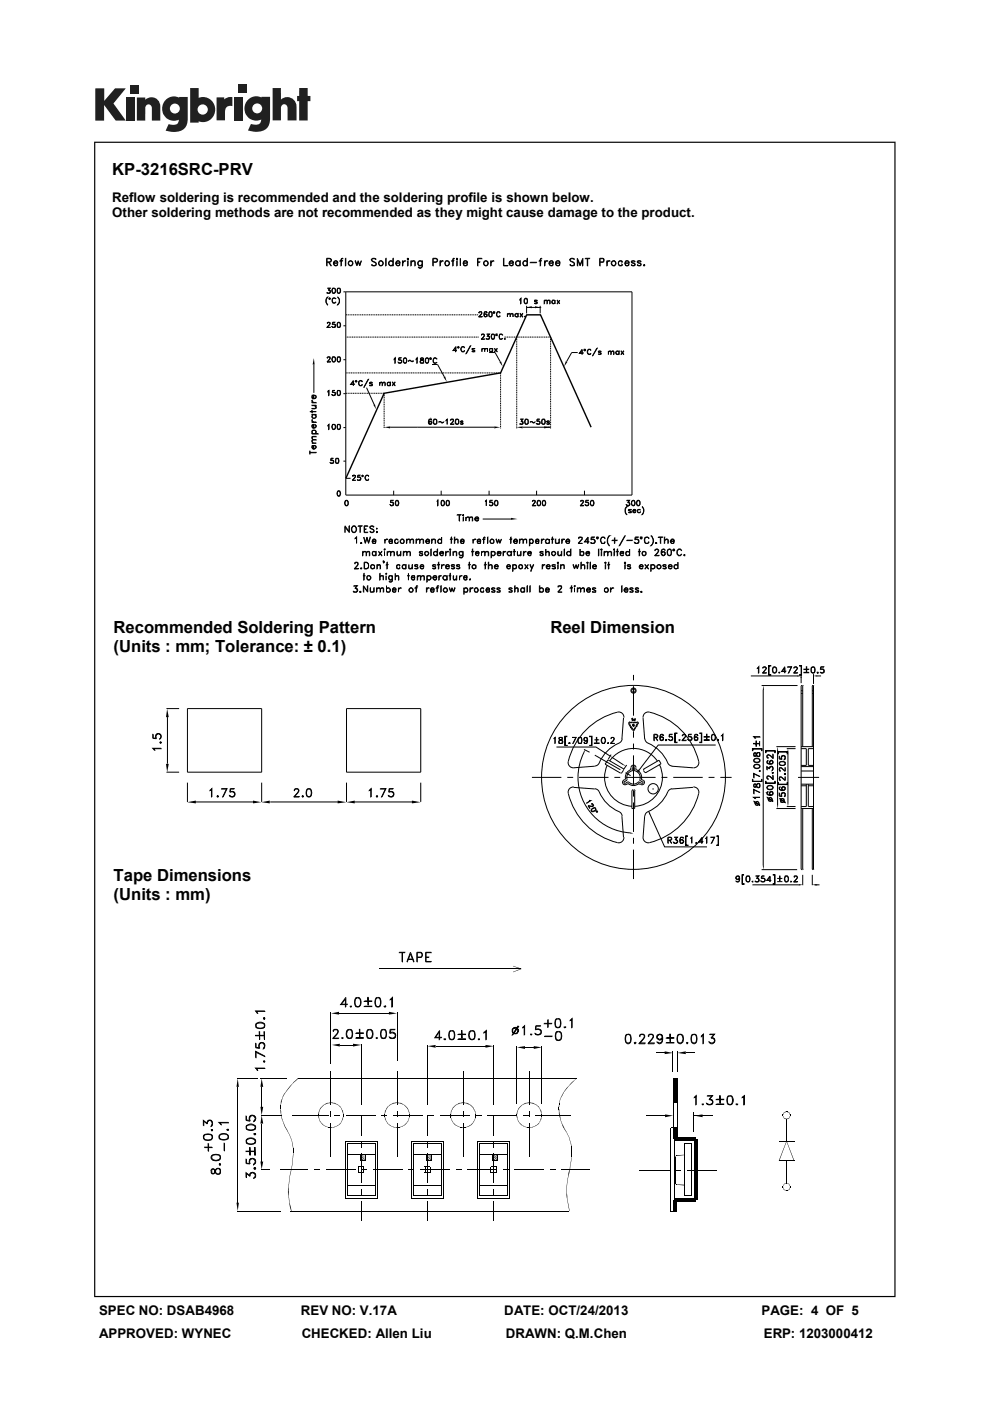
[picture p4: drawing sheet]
<svg xmlns="http://www.w3.org/2000/svg" width="210mm" height="297mm" viewBox="0 0 210 297" stroke-linecap="round" stroke-linejoin="round" font-family="sans-serif">
<defs><g id="words">
<g font-size="3.5">
<text x="23.8" y="37.1">KP-3216SRC-PRV</text>
<text x="24.1" y="134.2">Recommended Soldering Pattern</text>
<text x="116.7" y="134.2">Reel Dimension</text>
<text x="24.1" y="138.2">(Units : mm; Tolerance: ± 0.1)</text>
<text x="24.1" y="186.7">Tape Dimensions</text>
<text x="24.1" y="190.7">(Units : mm)</text>
</g>
<g font-size="2.8">
<text x="23.8" y="42.8">Reflow soldering is recommended and the soldering profile is shown below.</text>
<text x="23.8" y="46">Other soldering methods are not recommended as they might cause damage to the product.</text>
<text x="21" y="278.7">SPEC NO: DSAB4968</text>
<text x="63.8" y="278.7">REV NO: V.17A</text>
<text x="106.9" y="278.7">DATE: OCT/24/2013</text>
<text x="161.5" y="278.7">PAGE: 4 OF 5</text>
<text x="21" y="283.6">APPROVED: WYNEC</text>
<text x="64" y="283.6">CHECKED: Allen Liu</text>
<text x="107.3" y="283.6">DRAWN: Q.M.Chen</text>
<text x="162" y="283.6">ERP: 1203000412</text>
</g>
</g></defs>
<g fill="#231f20">
<path d="M20.2 18.7h1.9v2.7l2.3-2.7h2.3l-2.6 3.2 2.6 3.7h-2.2l-2.4-3.3v3.3h-1.9z"/>
<path d="M26.7 20.7h1.8v4.9h-1.8z"/>
<path d="M49.6 20.7h1.8v4.9h-1.8z"/>
<path d="M27.6 18h1.8v1.8h-1.8z"/>
<path d="M50.6 17.9h1.8v1.8h-1.8z"/>
<path d="M29 20.7h1.8v.4a1.9 1.9 0 0 1 2.2-.3 1.9 1.9 0 0 1 1 2v2.8h-1.8v-2.7a.7 .7 0 0 0-.7-.8 .7 .7 0 0 0-.7 .8v2.7h-1.8z"/>
<path d="M45.9 20.6h1.7v.5a2.02 2.02 0 0 1 1.7-.5v1.9h-.2a1.12 1.12 0 0 0-1.4 1.3v1.7h-1.8z"/>
<path d="M57.8 18.7h1.8v2.4a1.98 1.98 0 0 1 2.2-.3 1.98 1.98 0 0 1 1.1 2v2.7h-1.9v-2.6a.7 .7 0 0 0-.7-.8 .7 .7 0 0 0-.7 .8v2.6h-1.8z"/>
<path d="M63.5 18.7h1.8v1.6h.5v1.1h-.5v4.1h-1.8v-4.1h-.5v-1.1h.5z"/>
<path d="M40.3 18.7v7.3h1.8v-.3a2.63 2.63 0 0 0 3.5-2.5 2.63 2.63 0 0 0-3.5-2.5v-2zM41.9 23.2a1.1 1.1 0 0 1 2.2 0 1.1 1.1 0 0 1-2.2 0z"/>
<path d="M35.3 21a2.56 2.56 0 0 0-.6 3.3 2.56 2.56 0 0 0 3.2 1.1 1.09 1.09 0 0 1-1.5 1.1l-.6-.2-.7 1.4a5.3 5.3 0 0 0 3.8-.2 2.69 2.69 0 0 0 .9-2.4v-4.5h-1.8v.1l-.8-.2a2.44 2.44 0 0 0-1.9 .5zM36 23a1.06 1.06 0 0 1 2.1 0 1.06 1.06 0 0 1-2.1 0z"/>
<path d="M52.8 21a2.56 2.56 0 0 0-.6 3.3 2.56 2.56 0 0 0 3.2 1 1.09 1.09 0 0 1-1.5 1.1l-.7-.1-.6 1.4a5.3 5.3 0 0 0 3.7-.3 2.69 2.69 0 0 0 1-2.3v-4.6h-1.8v.2l-.9-.3a2.44 2.44 0 0 0-1.8 .6zM53.5 23a1.06 1.06 0 0 1 2.1 0 1.06 1.06 0 0 1-2.1 0z"/>
</g>
<g fill="#000">
<path d="M66.6 75.9l.1 1.4h-.4zM105.9 76.8l.4-.2 .3 1.1zM111.7 65.2l1.1-.3v.4zM113.5 64.9l1.1 .3-1.1 .1zM120 76.6l.3 .2-.6 .9zM79.2 85.8l.3-.1 .3 1.1zM81.5 90.6l1.2-.2v.4zM94.1 80l.3-.2 .4 1.1zM104.8 90.4l1.3 .2-1.3 .2zM109.6 90.6l1.2-.2v.4zM115.4 90.4l1.4 .2-1.4 .2zM108.4 109.8l1.3 .2-1.3 .2z"/>
<path d="M35.5 150.3l.3 1.8h-.6zM124.1 159l-.1 .6-.3-.1zM161.9 145.3l.1 1h-.2zM164.9 158.3l.1 .6h-.2zM167.1 158.7l.1 .6h-.2zM169.1 143.1l.8 .2-.8 .2zM172.5 143.3l.9-.2v.4zM35.2 162h.6l-.3 1.7zM39.7 170.1l1.9-.4v.6zM53.7 169.7l1.7 .4-1.7 .2zM55.4 170.1l1.8-.4v.6zM71.6 169.7l1.9 .4-1.9 .2z"/>
<path d="M73.5 170.1l1.8-.4v.6zM87.4 169.7l1.8 .4-1.8 .2zM129.5 160.3l.5 .3-.1 .2zM132.2 162l.6 .4-.6-.2zM133.7 176.5l.7 .2-.7 .1zM135.5 163.1l.1 .2-.4 .4zM137.6 172l.3 .6-.2 .1zM164.8 170.8h.2l-.1 .6zM167 170.4h.2l-.1 .6zM161.8 183.5h.2l-.1 .9zM169.4 187.4l.9 .2-.9 .2zM172.3 187.6l.8-.2v.4z"/>
<path d="M70.2 214.9l1.7-.4v.6zM82.5 214.5l1.7 .4-1.7 .2zM108.8 206.1l1.7-.7 .1 .1zM108.8 204.8l1.8 .6-.1 .1zM50.4 228.7l.3 1.7h-.5zM55.5 236.4l.3 1.8h-.6zM55.2 234.7h.6l-.3 1.7zM55.5 228.7l.3 1.7h-.6zM59.5 234.3l.1 .9zM59.5 235.2l.1 .5h-.1zM59.5 235.7h.1v.4zM59.6 233.7h.1l-.1 .3z"/>
<path d="M59.6 234l-.1 .3zM59.6 236.1l.1 .5zM59.6 233.3h.2l-.1 .4h-.1zM59.6 236.6l.1 .5zM59.8 237l.2 .5-.3-.4zM59.8 233v.3h-.2zM59.9 232.6l-.1 .4zM59.9 237.5l.2 .5zM60.1 232.3v.1l-.2 .2zM60.1 238l.2 .4-.1 .1zM60.2 232l-.1 .4zM60.3 238.4l.1 .5z"/>
<path d="M60.5 238.8l.2 .4v.1l-.3-.4zM60.6 231.5l-.3 .5h-.1zM60.7 239.2l.3 .5-.1 .1-.2-.5zM60.9 231l.1 .1-.4 .4zM61 239.7l.2 .4-.3-.3zM61.2 230.6l.1 .1-.3 .4-.1-.1zM61.6 230.2l.1 .1-.4 .4-.1-.1zM61.6 230.2l.4-.4-.3 .5zM62.3 229.3l.1 .1-.4 .4zM62.3 229.3l.5-.3 .1 .1-.5 .3zM62.8 229l.4-.4 .1 .1-.4 .4zM67.5 236l.2 .1-.1 .2z"/>
<path d="M67.5 236.3l.1 .2zM67.5 236.5l.2 .3h-.2zM67.5 236.8h.2v.2zM67.6 235.8l.1 .3-.2-.1zM67.6 237l.2 .3zM67.7 235.5v.4zM67.7 237.3l.1 .2zM67.8 235.3v.3zM67.8 237.5l.1 .2-.1 .1zM67.8 235.1l.1 .1-.1 .1zM67.9 237.7l.2 .3-.3-.2zM68 234.8l-.1 .4z"/>
<path d="M68 238l.3 .1-.1 .1zM68 234.8l.2-.1 .1 .1-.2 .1zM68.3 238.1l.1 .2v.1l-.2-.2zM68.2 234.7l.2-.2v.1l-.1 .2zM68.4 238.3l.2 .2-.1 .1-.1-.2zM68.4 234.5l.1-.2 .1 .1-.2 .2zM68.6 238.5l.2 .2-.3-.1zM68.5 234.3l.3-.1-.2 .2zM68.8 238.6l.2 .1-.1 .1zM68.8 234.2h.2zM69 238.7l.2 .2-.3-.1zM68.9 234.1l.3-.2v.2z"/>
<path d="M69.2 238.8l.3 .2zM69.2 233.9l.3-.1v.2l-.3 .1zM69.5 238.9l.2 .2zM69.5 233.8l.2 .1-.2 .1zM69.7 239l.3 .1zM69.7 233.8l.3-.1v.2zM70 239h.2v.2zM70.1 235.6l.1 1.3zM70.2 233.7h.3v.2zM70 233.7l.2 .1-.2 .1zM70.5 233.7l.2 .1-.2 .1zM70.2 239l.3 .1-.3 .1z"/>
<path d="M70.7 233.8h.3l-.1 .2-.3-.1zM70.5 239l.2 .1zM70.9 236.4h1.3zM71 233.8l.1 .3-.2-.1zM70.6 239h.4zM71.1 233.9l.3 .3-.3-.1zM70.9 238.9l.2-.1-.1 .2zM71.4 234.1l.3 .1h-.1zM71.1 238.8l.3-.1zM71.7 234.2l.1 .2-.2-.2zM71.4 238.7l.2-.1 .1 .1zM71.8 234.3l.3 .2-.1 .1z"/>
<path d="M71.6 238.6l.2-.1-.1 .2zM72.1 234.5l.1 .2v.1l-.2-.2zM71.8 238.5l.2-.2 .1 .1zM70.4 221.5l1.7-.2v.6zM72.1 221.5l1.8 .1zM72.2 234.7l.1 .2-.1-.1zM72 238.3l.2-.2v.1l-.1 .2zM72.3 234.8l.1 .4zM72.2 238.1l.2-.1-.2 .2zM72.5 235.1l.1 .2-.2-.1zM72.4 237.7l.1 .1-.2 .2zM72.5 235.3l.3 .2-.2 .1z"/>
<path d="M72.5 237.5v.3zM72.6 235.6l.2-.1-.1 .4zM72.6 237.3h.2l-.3 .2zM72.8 235.8v.3zM72.7 237l.1 .3h-.2zM72.8 236v.3zM72.8 236.3v.5zM72.8 236.8l-.1 .2zM73.1 221.5l1.8 .1zM74.9 221.3l1.8 .2-1.8 .4zM80.9 236.4h1.3zM81.6 236v.3z"/>
<path d="M81.6 236.3v.5zM81.6 236.8l.1 .2zM81.6 235.5l.2 .1-.1 .3zM81.6 235.8v.3zM81.6 237l.2 .3h-.2zM81.6 237.3h.2l.1 .2zM81.6 235.5l.3-.2-.1 .3zM81.8 237.5l.2 .2-.1 .1zM81.9 235.1l.1 .1-.2 .1zM82 237.7l.2 .3-.3-.2zM82.1 234.8l-.1 .4zM82.1 238l.1 .1v.1z"/>
<path d="M82.2 234.7v.2zM82.2 238.1l.2 .3-.2-.2zM82.2 234.7l.2-.2-.2 .3zM82.4 238.3l.3 .2-.1 .1zM82.4 234.5l.2-.2 .1 .1zM82.7 238.5l.1 .1h-.2zM82.6 234.3l.1-.1h.1l-.1 .2zM82.8 238.6l.2 .2-.3-.1zM82.7 234.2l.3-.1-.2 .1zM83 238.7l.3 .2zM83 234.1l.3-.2v.2zM83.3 238.8l.2 .1-.1 .1z"/>
<path d="M83.3 233.9l.1-.1 .1 .2-.2 .1zM83.5 238.9l.3 .1h-.4zM83.4 233.8l.4 .1-.3 .1zM83.8 239l.1 .1h-.2zM83.7 233.8l.2-.1v.2zM83.9 239h.3v.2zM84.2 235.6l.1 1.3zM84.2 233.7h.2v.2zM83.9 233.7l.3 .1-.3 .1zM84.4 233.7l.3 .2h-.3zM84.4 239l.3 .1zM84.2 239l.2 .1-.2 .1z"/>
<path d="M84.7 233.8h.2v.2zM84.9 233.8l.3 .1v.2l-.3-.1zM84.7 239l.2-.1zM85.2 233.9l.3 .2h-.3zM84.9 238.9l.3-.1zM85.5 234.1l.1 .1h-.2zM85.2 238.8h.3zM85.6 234.2l.3 .1-.1 .1zM85.4 238.7l.2-.1-.1 .2zM85.9 234.3l.1 .2v.1l-.2-.2zM85.6 238.6h.3zM86 234.5l.2 .2-.1 .1-.1-.2z"/>
<path d="M85.8 238.5l.2-.2v.1l-.1 .2zM86.2 234.7l.2 .1-.1 .1-.2-.1zM86 238.3l.1-.2 .1 .1-.2 .2zM86.4 234.8l.1 .4zM86.1 238.1l.3-.1-.2 .2zM86.6 235.1v.2l-.1-.1zM86.5 237.7l.1 .1-.3 .2zM86.6 235.3l.1 .2-.1 .1zM86.6 237.5v.3zM86.7 235.5v.4zM86.6 237.3v.2zM86.8 235.8v.3z"/>
<path d="M86.7 237l-.1 .3zM86.9 236l-.1 .3zM86.8 236.3l.1 .5zM86.8 236.8l-.1 .2zM90.9 236.4h1.2zM90.7 221.8l1.7-.3v.6zM95.5 236.3h.2v.2h-.2zM95.5 236.5h.2v.3zM95.6 235.8l.1 .3zM95.6 236l.1 .3h-.2zM95.6 236.8l.1 .2zM95.6 237l.2 .3z"/>
<path d="M95.7 235.5v.4zM95.7 237.3l.2 .2zM95.8 235.3v.3zM95.8 237.5l.2 .2-.1 .1zM95.9 235.1l.1 .1-.2 .1zM96 237.7l.1 .3-.2-.2zM96 234.8v.4zM96 238l.3 .1-.1 .1zM96 234.8l.2-.1 .1 .1-.2 .1zM96.3 238.1l.2 .2-.1 .1-.2-.2zM96.2 234.7l.2-.2 .1 .1-.2 .2zM96.5 238.3l.1 .2-.1 .1-.1-.2z"/>
<path d="M96.4 234.5l.1-.2 .1 .1-.1 .2zM96.6 238.5l.3 .1h-.4zM96.5 234.3l.4-.1zM96.9 238.6l.1 .2-.2-.1zM96.8 234.2l.2-.1-.1 .1zM97 238.7l.3 .1-.1 .1zM97 234.1l.2-.2 .1 .2zM97.3 238.8l.2 .2-.3-.1zM97.2 233.9l.3-.1-.2 .3zM97.5 238.9l.2 .2zM97.5 233.8l.2 .1-.2 .1zM97.7 239l.3 .1z"/>
<path d="M97.7 233.8l.3-.1v.2zM98 239h.2v.2zM98.1 235.6h.2v1.3h-.2zM98 233.7l.2 .1-.2 .1zM98.2 233.7h.3v.2zM98.5 233.7l.2 .2h-.2zM98.5 239l.2 .1zM98.2 239l.3 .1-.3 .1zM98.7 233.8h.3v.2zM99 233.8l.2 .1v.2zM98.7 239l.3-.1zM99.2 233.9l.3 .2-.1 .1-.2-.1z"/>
<path d="M99 238.9h.2zM99.5 234.1l.2 .1h-.3zM99.2 238.8h.3zM99.7 234.2l.2 .1-.1 .1-.2-.2zM99.4 238.7l.2-.1 .1 .1-.2 .1zM99.9 234.3l.2 .2-.1 .1-.2-.2zM99.6 238.6h.3zM100.1 234.5l.2 .2-.1 .1-.2-.2zM99.8 238.5l.2-.2 .1 .1-.2 .2zM100.3 234.7l.1 .1-.1 .1-.1-.1zM100 238.3l.2-.2 .1 .1-.2 .2zM100.4 234.8v.4z"/>
<path d="M100.2 238.1l.2-.1-.1 .2zM100.5 235.1l.2 .2-.3-.1zM100.4 237.7l.1 .1-.2 .2zM100.6 235.3l.2 .2-.1 .1zM100.4 237.7l.3-.2-.2 .3zM100.8 235.5v.4zM100.7 237.3l-.1 .2zM100.9 235.8l-.1 .3zM100.9 236v.3h-.1zM100.8 236.3h.1v.2h-.1zM100.8 236.5h.1v.3zM100.8 236.8l.1 .2z"/>
<path d="M100.8 237l-.1 .3zM100.9 236.4h1.2zM103 221.5l1.7 .3-1.7 .3zM109.6 236l.1 .1v.2zM109.6 236.3l.1 .2zM109.6 236.5l.1 .3h-.1zM109.6 236.8h.1v.2zM109.7 235.8v.3l-.1-.1zM109.7 237l.1 .3zM109.7 235.5v.4zM109.7 237.3l.2 .2zM109.8 235.3v.3z"/>
<path d="M109.8 237.5l.2 .2-.1 .1zM109.9 235.1l.1 .1-.2 .1zM110 237.7l.2 .3-.3-.2zM110.1 234.8l-.1 .4zM110.1 238l.2 .1v.1zM110.1 234.8l.2-.1v.1l-.1 .1zM110.3 238.1l.2 .2-.1 .1-.1-.2zM110.3 234.7l.1-.2 .1 .1-.2 .2zM110.5 238.3l.2 .2-.1 .1-.2-.2zM110.4 234.5l.2-.2 .1 .1-.2 .2zM110.7 238.5l.1 .2-.2-.1zM110.8 236.4h1.3z"/>
<path d="M110.6 234.3l.2-.1-.1 .2zM110.8 238.6l.3 .1-.1 .1zM110.8 234.2h.3zM111.1 238.7l.2 .2-.3-.1zM111 234.1l.3-.2v.2zM111.3 238.8l.2 .2zM109.7 222.1l1.7-.3v.6zM111.4 222.1h1.8zM111.3 233.9l.2-.1v.2l-.2 .1zM111.5 238.9l.3 .2zM111.5 233.8l.3 .1-.3 .1zM111.8 239l.2 .1z"/>
<path d="M111.8 233.8l.2-.1v.2zM112 239h.3v.2zM112.2 235.6l.1 1.3zM112.3 233.7h.2v.2zM112 233.7l.3 .1-.3 .1zM112.5 233.7l.3 .1-.3 .1zM112.3 239l.2 .1-.2 .1zM112.8 233.8h.2v.2l-.3-.1zM112.5 239l.3 .1zM113 233.8l.2 .3-.2-.1zM112.7 239h.3zM113.2 221.8l1.7 .3-1.7 .3z"/>
<path d="M113.2 233.9l.3 .3-.3-.1zM113 238.9l.2-.1-.2 .2zM113.5 234.1l.2 .1h-.1zM113.2 238.8l.3-.1zM113.7 234.2l.2 .2-.3-.2zM113.5 238.7l.1-.1 .1 .1zM113.9 234.3l.2 .2v.1zM113.6 238.6l.3-.1-.2 .2zM114.1 234.5l.2 .2-.1 .1-.1-.2zM113.9 238.5l.2-.2v.1zM114.3 234.7l.1 .2-.2-.1zM114.1 238.3l.1-.2 .1 .1-.2 .2z"/>
<path d="M114.4 234.8l.1 .4zM114.2 238.1l.3-.1-.2 .2zM114.6 235.1l.1 .2-.2-.1zM114.5 237.7l.1 .1-.2 .2zM114.6 235.3l.2 .2-.1 .1zM114.6 237.5v.3zM114.7 235.6l.1-.1-.1 .4zM114.7 237.3h.1l-.2 .2zM114.8 235.8v.3zM114.7 237l.1 .3h-.1zM114.9 236l-.1 .3zM114.8 236.3l.1 .5z"/>
<path d="M114.8 236.8l-.1 .2zM118.5 234.7h.1v.5h-.1zM118.5 235.2h.1v.5zM118.5 234l.1 .3zM118.5 234.3l.1 .4h-.1zM118.5 235.7l.2 .4h-.2zM118.5 236.1h.2l.1 .5h-.2zM118.6 233.7l-.1 .3zM118.6 236.6h.2v.5zM118.7 233.3l-.1 .4zM118.8 233l-.1 .3zM118.9 237l.1 .5z"/>
<path d="M118.9 237.5l.2 .5zM119 232.6l-.2 .4zM119.1 238l.2 .4-.1 .1zM119.1 232.3l.1 .1-.2 .2zM119.3 238.4l.3 .4-.2 .1zM119.3 232l-.1 .4zM119.4 238.9l.2-.1v.5zM119.6 231.5l-.2 .5h-.1zM119.7 239.2l.3 .5-.1 .1-.3-.5zM119.9 231l.1 .1-.4 .4zM120 239.7l.2 .4-.3-.3zM120.2 230.6l.1 .1-.3 .4-.1-.1z"/>
<path d="M120.2 230.6l.5-.4-.4 .5zM121 229.8h.1l-.4 .5zM121 229.8l.4-.5 .1 .1-.4 .4zM121.4 229.3l.4-.3-.3 .4zM121.8 229l.5-.4zM139.2 223.2h1.8zM141 222.9l1.8 .3-1.8 .3zM141.1 236.3l1.7 .2-1.7 .4zM142.3 239h1v.2h-1zM142.3 239h.5v.2h-.5zM142.8 228.7h.9v5.1h-.9zM143.7 223.2l1.8-.3v.6z"/>
<path d="M145.5 223.2h1.7zM147.2 236.5l1.8-.2v.6zM166 236.4l.1 .2zM166 236.6l.2 .1-.1 .1zM166.1 236.1l.1 .2zM166.1 236.2l.1 .1-.2 .1zM166.2 236.7l-.1 .2zM166.2 236.8l.1 .2-.2-.1zM166.2 235.9l.1 .1-.2 .1zM166.2 237h.2l-.1 .1zM166.2 235.9h.2zM166.4 237l.1 .2-.2-.1z"/>
<path d="M166.3 235.9l.2-.1-.1 .1zM166.5 237l.1 .1-.1 .1zM166.5 235.8v-.1l.1 .2zM166.6 237.1l.1 .2-.2-.1zM166.7 235.7l.3 .1zM166.5 235.7l.2 .1-.1 .1zM166.7 237.1l.2 .2h-.2zM166.9 237.2l.1-.1v.2zM167 237.1l.1 .1-.1 .1zM167 237.1l.2-.1v.2zM167 235.7h.1l-.1 .2zM167.2 237l.2 .1-.2 .1z"/>
<path d="M167.1 235.7l.1 .2h-.2zM167.3 237h.2l-.1 .1zM167.2 235.8l.2 .1h-.1zM167.5 236.8l.1 .1-.2 .1zM167.3 235.9h.2zM167.5 236.7l.1 .2zM167.5 236.7l.1-.1v.2zM167.6 236.4v.2zM167.5 236.1v.2zM167.4 236l.1-.1 .1 .2zM167.5 236.3l.1-.1v.2zM50.2 255h.5l-.3 1.8z"/>
<path d="M55.2 246.3h.6l-.3 1.7zM55.3 248h1.8zM61.1 240.1l.3 .4zM61.1 252.4l.1 .1v.5h-.1zM61.1 253h.1v.6zM61.2 251.7v.8l-.1-.1zM61.2 253.6l.1 .5zM61.2 250.9v.8zM61.2 254.1l.2 .9zM61.3 240.5l.3 .4zM61.3 250.2l-.1 .7zM61.3 255l.4 .8-.2 .1z"/>
<path d="M61.4 249.4l-.1 .8zM61.5 240.9l.3 .5zM61.5 255.9l.2-.1 .1 1zM61.6 248.6l-.2 .8zM61.7 241.4l.2 .4zM61.8 247.9l-.1 .8zM61.8 241.8l.2 .4zM61.9 242.2l.1 .5zM61.9 247l-.1 .9zM62.1 242.6l.1 .5zM62 246.2l-.1 .8zM62.1 243.1l.2 .5z"/>
<path d="M62.1 245.3l-.1 .9zM62.2 243.6l.1 .9zM62.2 244.5l-.1 .8zM66.7 248h1.2zM76.1 248.5l1.1 .1zM76.1 247.4l1.1 .1zM76.1 247.5v1.1zM76.3 244.8h.2v1.2h-.2zM76.4 244.8l1.1 .1zM76.4 245.9l1.1 .1zM76.6 242h.1v1.3h-.1zM76.6 252h.1v1.3h-.1z"/>
<path d="M76.7 248h1.2zM76.4 244.9l.3 .2-.1 .1zM76.4 245.3l.3 .2-.1 .1zM76.4 245.8l.3 .1-.1 .1zM76.7 245.9l-.1 .1zM76.7 245.5l.4 .4-.1 .1-.4-.4zM77.2 247.5v1.1zM76.7 245.1l.7 .8-.1 .1-.7-.8zM77.4 244.8h.2v1.2h-.2zM76.7 244.9v-.1l.8 1zM77.4 244.9h.2zM77.1 244.8l.4 .5z"/>
<path d="M86.6 248h1.3zM90.1 248.5l1.1 .1zM90.1 247.4l1.1 .1zM90.1 247.5l.1 1.1zM90.4 244.8v1.2zM90.4 244.8l1.1 .1zM90.4 245.9l1.1 .1zM90.6 242l.1 1.3zM90.6 252l.1 1.3zM90.4 245v-.1l.2 .2-.1 .1zM90.4 245.4v-.1l.2 .2-.1 .1zM90.4 245.8l.2 .1-.1 .1z"/>
<path d="M90.5 246l.2-.1zM90.6 245.5l.4 .4v.1l-.5-.4zM91.2 247.5l.1 1.1zM90.5 245.2l.1-.1 .9 .8-.1 .1zM91.5 244.8v1.2zM90.7 244.8l.8 .9v.1zM91.5 244.8v.1zM91.1 244.8l.4 .5-.5-.4zM96.6 248h1.3zM104.1 247.5l.1 1.1zM104.2 248.5l1.1 .1zM104.2 247.4l1.1 .1z"/>
<path d="M104.4 244.8l1.1 .1zM104.4 245.9l1.1 .1zM104.4 244.8l.1 1.2zM104.7 242l.1 1.3zM104.7 252l.1 1.3zM104.4 245l.1-.1 .2 .2-.1 .1zM104.4 245.4l.1-.1 .2 .2-.1 .1zM104.4 245.8l.3 .1-.1 .1zM104.7 245.9l-.1 .1zM104.7 245.5l.4 .4-.1 .1-.4-.4zM105.2 247.5l.1 1.1zM104.7 245.1l.8 .8-.1 .1-.8-.8z"/>
<path d="M105.5 244.8l.1 1.2zM104.7 244.9l.1-.1 .8 .9-.1 .1zM105.5 244.8l.1 .1zM105.2 244.8l.4 .5h-.1l-.4-.4zM106.6 248h1.3zM116.6 248h1.3zM120.2 240.1l.2 .4zM120.2 251.7v.8zM120.2 252.4v.6zM120.2 253l.1 .6h-.1zM120.2 253.6h.1v.5zM120.2 250.9v.8z"/>
<path d="M120.2 254.1l.3 .9zM120.3 240.5l.4 .4zM120.3 250.2l-.1 .7zM120.4 255l.2 .9zM120.5 249.4l-.2 .8zM120.6 240.9l.2 .5zM120.6 248.6l.1 .1-.2 .7zM120.7 255.8l.1 1zM120.7 241.4l.2 .4zM120.8 241.8l.3 .4zM120.8 247.9l-.1 .8-.1-.1zM120.9 247l-.1 .9z"/>
<path d="M121 242.2l.1 .5zM121.2 242.6l.1 .5zM121.1 246.2l-.2 .8zM121.2 245.3l-.1 .9zM142.3 256.9h1zM142.8 239.1h.8v2.4h-.8zM142.8 254.4h.8v2.5h-.8zM142.9 241.2h4.6v.8h-4.6zM143.1 254.1h4.4v.7h-4.4zM143.2 248l1.2 .1zM143.2 250.8l.1 .1zM143.2 250.9h.1z"/>
<path d="M143.2 245.2l.1 .1zM143.3 250.9v.2zM143.2 245.2h.1zM143.3 251l.1 .2zM143.3 245l.1 .1zM143.3 245.1v-.1v.2zM143.4 251.1l.1 .1zM143.5 251.1l1.6 .1v.2zM143.4 245l.1-.1v.2zM145.1 253.5h1.6v.1h-1.6zM143.5 244.9l1.6-.1-1.6 .3zM145.1 242.4l1.6 .1z"/>
<path d="M147.2 241.5h.7v12.9h-.7zM165.2 246.1l.3 .1zM166.8 242l-1.5 4.2-.1-.1zM166 251.5l.1 .3zM166 251.8l.2 .1h-.1zM166.1 251.3l.1 .1zM166.1 251.4h.1l-.2 .1zM166.2 251.9l-.1 .1zM166.1 252l.2 .1-.1 .1zM166.1 251.3l.2-.1zM166.3 252.1v.2zM166.3 251l.1 .1-.2 .1z"/>
<path d="M166.4 252.2l.1 .2-.2-.1zM166.3 251l.2-.1-.1 .2zM166.5 252.3h.1zM166.5 250.9l.1 .1zM166.6 252.3l.1 .2-.2-.1zM166.7 250.8l.2 .1zM166.5 250.9l.2-.1-.1 .2zM166.7 252.4l.3 .1zM166.8 242l1.7 4.1-.1 .1zM166.9 250.8l.1 .1zM167 252.4h.1zM167 252.3l.2 .1z"/>
<path d="M167 250.8l.1 .1-.1 .1zM167.2 252.3h.2zM167.1 250.9l.1 .1h-.2zM167.3 252.2h.2zM167.2 250.9l.2 .1-.1 .1zM167.4 252.1l.2-.1-.1 .2zM167.3 251.1l.1-.1 .1 .2zM167.5 251.9l.1 .1zM167.5 251.9l.1-.1v.1zM167.6 251.5v.3zM167.5 251.3v.1zM167.4 251.2l.2 .1z"/>
<path d="M167.5 251.4h.1v.1z"/>
<path d="M20 30v245h169.9v-245zM20.2 30.3h169.5v244.5h-169.5z"/>
</g>
<g fill="none" stroke="#000" stroke-width=".21">
<path d="M69.4 55.5l.7-.1 .1-.4-.8-.2-.1 1.6v-1.6h.6l.4 .2a.46 .46 0 0 1-.4 .6h-.5M69.7 55.6l.6 .8-.5-.8M70.9 55.5l.1-.1a.36 .36 0 0 1 .4 0 .36 .36 0 0 1 .2 .4h-.8zM71 55.4l.3-.1 .3 .3v.2h-.8l.2 .4a.36 .36 0 0 0 .6-.2v.1a.53 .53 0 0 1-.8 .1 .53 .53 0 0 1 .2-.8zM72.1 55.3l.6 .1zM72.5 54.8l-.2 1.6v-1.4l.4-.2-.3 .1M73.3 54.8v1.6zM75.3 55.3l.4 .8 .3-.8 .3 .8 .3-.8-.3 1.1-.3-.9-.3 .9zM78.8 55a.6 .6 0 0 1 1 0l-.4-.2-.6 .2 .2 .4 .8 .4v.3a.6 .6 0 0 1-1 0l.3 .2 .7-.2v-.2l-.8-.5zM81.8 54.8l.1 1.6zM83.3 54.8l.1 1.6zM84.1 55.5l.1-.1a.36 .36 0 0 1 .4 0 .36 .36 0 0 1 .2 .4h-.8z"/>
<path d="M84.2 55.4l.3-.1 .4 .3v.2h-.9l.2 .4a.36 .36 0 0 0 .6-.2l.1 .1a.53 .53 0 0 1-.9 .1 .53 .53 0 0 1 .2-.8zM85.4 55.3v1.1zM85.5 55.5l.5-.2-.6 .5zM86.4 54.8h.1l.1 .1-.1 .1zM86.5 55.3v1.1zM86.5 54.8v.1zM87.1 55.3l.1 1.1zM87.6 55.3l.4 .1 .1 1-.2-1h-.3l-.4 .2zM89.5 55.3v1.3a.47 .47 0 0 1-.4 .3 .47 .47 0 0 1-.4-.3l.3 .2 .4-.1zM91.9 55.5l.7-.1 .1-.4-.2-.2h-.6l-.1 1.6v-1.6h.7l.3 .2-.2 .5-.7 .1M93.3 55.3l.1 1.1zM93.7 55.3l.3 .1h-.3l-.3 .4z"/>
<path d="M95.8 55.3l.5 .1zM96.1 54.8l-.1 1.6v-1.4l.4-.2-.3 .1M96.9 54.8h.1v.2zM96.9 55.3l.1 1.1zM96.9 54.8l.1 .1zM97.6 54.8v1.6M98.4 55.4h.4l.3 .4h-.8zM98.4 55.4l.4-.1 .4 .3v.2h-.9l.1 .4 .4 .1 .3-.3 .1 .1a.55 .55 0 0 1-.9 .1 .55 .55 0 0 1 .1-.8zM101.3 54.8h.9h-.8v1.6zM101.4 55.5l.4 .1h-.4M104.1 55.3l.1 1.1zM104.2 55.5l.6-.2-.6 .5z"/>
<path d="M106.8 54.8l.1 1.5 .8 .1h-.9zM108.1 55.5l.1-.1a.36 .36 0 0 1 .4 0 .36 .36 0 0 1 .2 .4h-.7zM108.2 55.4l.4-.1 .3 .3v.2h-.8l.1 .4a.36 .36 0 0 0 .6-.2l.1 .1a.53 .53 0 0 1-.8 .1 .53 .53 0 0 1 .1-.8zM109.4 55.5l.3-.2h.3l.3 .2-.3-.1a.48 .48 0 0 0-.6 .4 .48 .48 0 0 0 .6 .5l.3-.2-.3 .3a.56 .56 0 0 1-.6-.3 .56 .56 0 0 1 0-.6zM110.3 55.3v1.1zM111.1 55.4l.2-.1 .5 .2-.3-.1a.48 .48 0 0 0-.6 .4 .48 .48 0 0 0 .6 .5l.3-.2-.5 .3a.62 .62 0 0 1-.2-1zM111.8 54.8l.1 1.6zM112.5 55.6l1.3 .1zM114.3 55.3l.5 .1zM114.7 54.8l-.1 1.6v-1.4l.3-.2-.2 .1M115.5 55.3l.1 1.1zM115.8 55.4h.4a.46 .46 0 0 0-.6 .4z"/>
<path d="M116.6 55.5l.5-.1 .2 .4h-.8zM116.7 55.4l.2-.1a.44 .44 0 0 1 .5 .5l-.9 .1a.46 .46 0 0 0 .6 .4l.2-.3 .1 .1-.3 .3a.56 .56 0 0 1-.6-.4 .56 .56 0 0 1 .2-.6zM117.9 55.8v.1a.47 .47 0 0 0 .3 .4 .47 .47 0 0 0 .4-.1l.1-.2-.1 .3a.52 .52 0 0 1-.7-.2zM118 55.5l.5-.1 .2 .4h-.8zM118 55.4h.6l.1 .4h-.8zM120.8 55a.6 .6 0 0 1 1.1 0l-.4-.2-.6 .2 .2 .4 .6 .2 .2 .5a.6 .6 0 0 1-1.1 0l.4 .2 .6-.1v-.4l-.7-.4zM122.4 54.8l.6 1.3 .6-1.3v1.6l-.1-1.3-.5 1.3-.5-1.3-.1 1.3zM124.1 54.8h1zM124.6 54.8v1.6v-1.6M127.3 55.5l.7-.1v-.5l-.7-.1-.1 1.6v-1.6h.8v.7l-.7 .1M128.7 55.3l.1 1.1zM129 55.4h.4a.46 .46 0 0 0-.6 .4z"/>
<path d="M131.3 55.4l.2-.1 .4 .1v.2v-.2a.48 .48 0 0 0-.6 .1 .48 .48 0 0 0 0 .6 .48 .48 0 0 0 .6 .1v-.2v.3l-.4 .1a.62 .62 0 0 1-.2-1zM132.7 55.4h.4l.3 .4h-.8zM132.7 55.4l.4-.1 .4 .3v.2h-.9l.1 .4 .4 .1 .3-.3 .1 .1a.55 .55 0 0 1-.9 .1 .55 .55 0 0 1 .1-.8zM134 56.2h.6M134 55.4h.6M134 55.6l.7 .4-.1 .3h-.6l-.1-.2 .1 .2M134 55.4v.3M134.6 55.9v.4M134.6 55.4l.1 .1a.47 .47 0 0 0-.4-.2 .47 .47 0 0 0-.4 .2l.1 .2 .6 .3M135.2 56.2h.7M135.2 55.4h.7M135.2 55.6l.6 .2 .2 .3a.46 .46 0 0 1-.4 .3 .46 .46 0 0 1-.5-.3l.2 .2"/>
<path d="M135.3 55.4v.3M135.8 55.9v.4M135.8 55.4l.2 .1a.46 .46 0 0 0-.4-.3 .46 .46 0 0 0-.5 .3l.1 .2 .7 .3M136.6 56.1l.2 .1-.1 .2zM136.6 56.2l.1 .1zM66.6 77.3v6M69.4 62l.1 .1M69.4 76.7l.7 .1h-.7M69.4 63.1l.1-.1-.3 .4v.8l.2 .5a1.3 1.3 0 0 1 0-1.6zM69.4 68.4l.4-.1 .2 .3-.6 .8h.7h-.7l.6-.7v-.3h-.5l-.1 .2zM69.5 75.7h.5v.3l-.6 .8 .6-.7v-.3l-.2-.1-.4 .2zM69.7 61.5h.3a.38 .38 0 0 1-.1 .6 .38 .38 0 0 1-.5-.1v.1h.6v-.1"/>
<path d="M69.7 61.5l.3-.4h-.6h.6l-.4 .4 .4 .3M69.8 61.5l.2 .3-.2 .3M69.8 63.2h.2v.2l-.1 .1zM69.8 63.3h.2zM70.5 69.3l.1 .1M70.5 63.4l.3-.3 .4 .3-.1-.2h-.5a.69 .69 0 0 0 0 1h.4l.2-.2-.1 .2h-.5l-.1-.2zM70.5 61.2h.5M70.5 61.1h.5l.1 .2v.7l-.1 .1a.56 .56 0 0 1-.6-.3 .56 .56 0 0 1 .1-.7zM70.5 75.8h.5M70.5 75.7h.5l.1 .1v.7l-.1 .2a.56 .56 0 0 1-.6-.3 .56 .56 0 0 1 .1-.7zM70.6 61.1l-.1 .4 .1 .6M70.6 75.7l-.1 .4 .1 .6"/>
<path d="M70.9 68.7a.35 .35 0 0 1 .3 .4 .35 .35 0 0 1-.3 .3M71 61.1l.1 .4v.5l-.1 .1h-.5M71 75.7l.1 .4v.4l-.1 .2h-.5M71.1 69l-.3-.3-.3 .1v-.5h.6l-.6 .1v.3l.6 .1v.5l-.6 .1-.1-.2 .4 .2 .3-.2M71.6 63l.4 .4v.8l-.4 .5a1.05 1.05 0 0 0 0-1.7zM71.6 69.3h.5M71.6 62.1h.5M71.6 68.4a.56 .56 0 0 1 .7 .3 .56 .56 0 0 1-.2 .7h-.5v-.2l-.1-.4zM71.6 61.1a.57 .57 0 0 1 .7 .4 .57 .57 0 0 1-.4 .7l-.3-.1-.1-.4zM71.6 61.2h.5M71.6 68.4h.5M71.6 76.7h.5"/>
<path d="M71.6 75.7a.57 .57 0 0 1 .7 .4 .57 .57 0 0 1-.4 .7l-.3-.1-.1-.4zM71.6 75.8h.5M71.7 68.4l-.1 .2v.6l.1 .2M71.7 61.1l-.1 .2v.7l.1 .1M71.7 75.7l-.1 .1v.7l.1 .2M72 68.4l.2 .2v.6l-.2 .2M72 61.1l.2 .2v.7l-.2 .1M72 75.7l.2 .1v.7l-.2 .2M72.8 76.3h.5M72.8 69.1h.5M73.3 61.9v43.1h60.7v-43.1h-61.2M83.6 76.1l.2-.3v1.2v-1z"/>
<path d="M84.5 76.9h.2M84.9 76.4l.3 .2-.3 .3M85.2 76.5l-.2-.1h-.5l.1-.6h.5l-.5 .1v.5l.3-.1 .3 .1v.5l-.3 .1-.4-.1-.1-.1 .2 .1h.4l.2-.1M85.7 76.9h.4M85.7 75.9a.57 .57 0 0 1 .7 .5 .57 .57 0 0 1-.4 .6l-.3-.1-.2-.4zM85.7 76h.4M85.8 75.9l-.2 .2v.7l.2 .1M86 75.9l.2 .2v.7l-.2 .1M86.7 76.4h.3l.2 .2h.4v-.2v.2l-.2 .1-.3-.3-.5 .2zM88.2 76.1l.3-.3v1.2l-.1-1zM89.2 76l.1 .4 .6 .2-.1 .3h-.5l-.1-.3 .1-.2h.4l.2-.4-.3-.2zM89.2 76.9h.1"/>
<path d="M89.3 75.9v.4l.6 .2v.4a.39 .39 0 0 1-.6 .1 .39 .39 0 0 1 0-.6l.5-.2-.1-.3M89.3 76h.5M89.9 76.9h-.2M90.4 75.9a.57 .57 0 0 1 .6 .5 .57 .57 0 0 1-.4 .6l-.2-.1-.2-.4zM90.4 76h.4M90.4 76.9h.4M90.4 75.9l-.1 .2v.7l.1 .1M90.7 75.9l.2 .2v.7l-.2 .1M91.1 76l.2-.2 .2 .1v.3h-.3zM91.2 75.9l.3 .1-.2 .2zM91.6 77.3h1.2l1.5 2.6M92.1 75.8h.3l.2 .4-.2-.3h-.3a.7 .7 0 0 0 0 1h.5l-.5 .1-.2-.2v-.6z"/>
<path d="M96.7 73.5l-.1 1.1v-1l-.5 .7h.8h-.8zM97 73.6l.2-.1 .2 .1-.2 .2zM97.1 73.6h.2v.1h-.2zM97.8 73.7l.3-.2h.2l.3 .2-.2-.1h-.4a.7 .7 0 0 0 .1 1h.2l.3-.3-.2 .3h-.4l-.3-.4zM99.8 73.3l-1 1.7zM100.2 74.1l.5 .2v.3h-.5l-.1-.2 .1 .2M100.2 73.9v.3M100.2 74.5h.5M100.2 74h.5M100.6 73.9l.1 .1M100.6 74.3v.3M100.7 74h-.6l.6 .3"/>
<path d="M101.5 67.1l.8 .1h-.8M101.7 66.1h.4l.1 .3-.7 .8 .6-.7v-.3l-.1-.1-.5 .3zM102.1 71.9l.7 .1h-.8l.7-.9-.2-.3h-.2l-.2 .3v-.2l.5-.1 .1 .5-.6 .7M102.2 74.1l.2-.2h.4v.7v-.5l-.2-.2zM102.2 73.9v.7M102.7 66.8l.1-.2h.3l.2 .2M102.7 67l.1 .1h.3l.2-.1M102.8 66.2h.4M102.8 74.1l.2-.2h.4v.7v-.5l-.2-.2zM102.9 66.6l-.2 .3M102.9 66.1l-.2 .2v.7l.2 .1M103.1 66.6l.2 .3-.2 .2"/>
<path d="M103.1 66.1l.2 .2-.1-.2h-.4l-.1 .2a.64 .64 0 0 0 .1 .8l.2 .1 .3-.2v-.3l-.3-.2-.3 .2M103.1 71.8l.2 .1M103.6 71.3l.2 .2-.2 .4M103.7 74.7h1.3l1.1 2M103.8 66.1h.3a.59 .59 0 0 1 .3 .6 .59 .59 0 0 1-.4 .5l-.3-.2-.1-.3zM103.8 66.2h.4M103.8 67.1h.4M103.8 71.5l-.4-.2 .4-.5h-.6h.5l-.3 .5h.3l.1 .5-.2 .2-.5-.1v-.2l.1 .2h.5l.1-.2M103.8 74h.6l-.3-.1-.3 .3 .3 .4 .3-.2-.1 .2h-.3l-.2-.2zM103.9 66.1l-.2 .2v.7l.2 .1M104.2 66.1l.1 .2v.7l-.1 .1M104.3 70.8a.57 .57 0 0 1 .7 .5 .57 .57 0 0 1-.4 .7l-.3-.1-.1-.5z"/>
<path d="M104.3 70.9h.5M104.4 70.8l-.2 .5 .2 .6M104.4 73.9l.1 .7zM104.7 66.1h.2v.3h-.1l-.2-.1zM104.7 66.2l.1-.1 .1 .2-.2 .1zM104.8 70.8v.9v.2h-.5M104.8 73.9l.7 .7zM105.2 70.8h.2v.3h-.2zM105.2 71l.1-.2 .1 .2zM105.4 73.9l-.6 .7zM105.5 66.1h.4l.2 .3-.2-.3h-.3a.7 .7 0 0 0-.1 1h.4l.2-.1-.2 .2h-.3l-.3-.2v-.6zM106 70.8h.4l.2 .2-.2-.2-.4 .1v1h.4l.2-.2a.39 .39 0 0 1-.4 .2 .39 .39 0 0 1-.3-.4z"/>
<path d="M107 71.8l.2 .1-.2 .1zM107 71.9h.1M107.6 66.7l.5-.3 .1 .8v-.5l-.1-.2zM107.6 66.4v.8M108.2 66.7l.4-.3 .2 .1v.7v-.5l-.2-.2zM109.2 66.6l.3-.2 .3 .2a.34 .34 0 0 0-.5 0 .34 .34 0 0 0 .1 .5l.4-.1-.1 .2-.5-.2zM109.8 66.4l.1 .8zM110.3 63.5l.2-.3v1.2l-.1-1zM110.3 66.4l.6 .8zM110.8 66.4l-.5 .8zM111.2 63.5l.2-.3 .4 .1v1l-.4 .1-.2-.2zM111.3 67.1l.1-.1v.2z"/>
<path d="M111.4 63.4h.4M111.4 63.3l-.2 .4 .2 .6M111.4 64.2h.4M111.4 67.1h.1M111.7 63.3l.2 .4-.2 .6M111.7 65.2h2.9M111.7 64.8v1.6M113.4 64.2l.1 .1M113.4 63.8l.6 .4-.3 .2-.3-.2M113.4 64.2h.5M113.4 63.7h.5M113.5 63.7v.2"/>
<path d="M113.8 63.7l.2 .1-.1-.1h-.5v.2l.5 .2M113.8 64.1v.2M114.6 65.2h.1M114.6 64.8v1.6M115.4 63.7l.1 .7zM115.5 63.8l.2-.1h.3l.1 .7-.1-.7h-.2zM116.1 63.8l.2-.1h.3l.1 .7-.1-.7h-.3zM117.2 63.7h.4l.1 .1-.3-.1-.3 .1v.4h.6l-.3 .2-.4-.3zM117.7 63.7v.7M118.1 63.7l.6 .7zM118.7 63.7l-.6 .7zM122.5 74.7h-1.2l-1.1 2"/>
<path d="M123 74.8l.7 .1h-.8l.6-.8v1.1M123.5 74.2l-.5 .7M123.9 74.1h.2l.1 .1-.1 .2-.2-.1zM123.9 74.2l.2-.1v.1v.1zM124.8 74.1h.4l.1 .2-.4-.2-.3 .2v.6l.2 .2h.4l.1-.2a.39 .39 0 0 1-.4 .3 .39 .39 0 0 1-.3-.5zM126.6 73.8l-.9 1.7zM126.9 74.5h.5l.1 .1-.2-.2-.4 .1v.2l.5 .2M126.9 74.7l.6 .3-.2 .2-.4-.2 .1 .1M127 74.5v.2M127.4 74.8v.3h-.5M129 74.7l.5-.3 .1 .3v.5v-.7h-.4zM129 74.4v.8"/>
<path d="M129.6 74.7l.5-.3 .1 .3v.5l-.1-.7h-.3zM130.7 74.5v.6l.5-.1-.1 .2a.38 .38 0 0 1-.5-.2 .38 .38 0 0 1 .1-.5 .38 .38 0 0 1 .5 .1zM131.2 74.4l.1 .8zM131.7 74.4l.7 .8zM132.3 74.4l-.6 .8zM65.7 87.3h1.4M65.7 95.9l1.4 .1h-1.4M65.7 95.6v.7M66.1 89.5l1 .1zM66.1 87.9l1 .1zM66.1 87l.1 .5zM66.1 85.9l1 .1z"/>
<path d="M66.1 85.3l1 .1zM66.1 89l.1 .3 .3 .2M66.1 84.8l.1 .4 .3 .1M66.1 91.9l1.4 .1zM66.1 94h1M66.1 92.7l.3-.2h.7l-.9 .1v.4l.2 .2zM66.2 90.2l.3-.1v.6l-.3-.1zM66.2 83.9l.3-.1v.7l-.3-.1zM66.2 93.3l.9-.1-.9 .2 .2 .6-.3-.4zM66.2 94.6l.3-.1v.6l-.3-.1zM66.3 91.2l.6 .1 .2 .2-.1 .3-.2 .1 .2-.2-.2-.4h-.5v.6l-.2-.4zM66.3 88v.6l.6-.1 .1-.3-.2-.2 .3 .2-.1 .3-.3 .2-.4-.1-.2-.2z"/>
<path d="M66.5 90.7a.4 .4 0 0 0 .4-.1 .4 .4 0 0 0 0-.4l-.2-.1 .1-.1 .3 .2v.3l-.3 .2h-.5l-.2-.2 .1-.4 .4-.1v.7M66.5 84.5l.4-.1a.36 .36 0 0 0-.2-.6l.3 .1 .1 .3a.51 .51 0 0 1-.5 .3 .51 .51 0 0 1-.5-.2l.1-.5h.4v.7M66.5 95.1l.5-.2-.3-.4 .4 .2-.3 .4a.47 .47 0 0 1-.5-.1 .47 .47 0 0 1-.1-.5h.4v.6M66.7 86l.4 .3v.2l-1 .2 .9-.3zM69.5 83l.3-.2v1.1l-.1-1zM69.5 90.2l.3-.2v1.1l-.1-1zM70.1 98.1l.2 .1M70.2 97.2v.4a.4 .4 0 0 1 .6 .2 .4 .4 0 0 1-.2 .5 .4 .4 0 0 1-.6-.2h.1M70.2 97.2l-.1 .5 .4-.1 .2 .2M70.2 97.2h.5M70.5 83.7l.1 .1M70.5 97.6l.2 .1v.4l-.2 .1"/>
<path d="M70.5 90.1h.5M70.5 82.8v.4l.3-.1 .3 .2v.4l-.3 .2-.3-.1-.1-.2 .1 .2h.5l.1-.2M70.5 82.8v.4h.5l.1 .2M70.5 82.8h.6M70.5 90h.5l.1 .2v.6l-.1 .2a.56 .56 0 0 1-.6-.3 .56 .56 0 0 1 .1-.7zM70.6 90l-.1 .4 .1 .6M70.7 98l-.1 .2-.5-.1M70.9 83.2l.2 .3-.2 .3M71 90l.1 .4v.4l-.1 .2h-.5M71.3 97.2h.3a.59 .59 0 0 1 .3 .6 .59 .59 0 0 1-.4 .5l-.3-.2-.1-.3zM71.3 97.2l-.1 .9 .5 .1M71.3 97.3h.4"/>
<path d="M71.6 91h.5M71.6 83.8h.5M71.6 90a.57 .57 0 0 1 .7 .4 .57 .57 0 0 1-.4 .7l-.3-.1-.1-.4zM71.6 82.8a.57 .57 0 0 1 .7 .4 .57 .57 0 0 1-.4 .7l-.3-.1-.1-.4zM71.6 90.1h.5M71.6 82.9h.5M71.6 97.2l.2 .5-.2 .5M71.7 90l-.1 .2v.6l.1 .2M71.7 82.8l-.1 .2v.6l.1 .2M72 90l.2 .2v.6l-.2 .2M72 82.8l.2 .2v.6l-.2 .2M72.8 90.7h.5"/>
<path d="M72.8 83.5h.5M72.8 97.8h.5M74.4 81.4l.8 .1h-.8l.6-.8v1.1M75 80.8l-.6 .7M75.4 80.8h.2v.1zM75.4 80.8l.1-.1 .2 .1-.2 .2zM76.1 80.8l.5-.1 .3 .2-.2-.1h-.4l-.2 .1v.6l.3 .3 .5-.3-.2 .3h-.4l-.2-.2zM77.7 82.2l1.7 3.5M78.1 80.4l-.9 1.8zM78.4 81.3l.6 .3-.1 .2h-.5v-.2l.1 .2M78.4 81.7h.5M78.4 81.2h.5"/>
<path d="M78.5 81.1v.2M78.9 81.4v.4M78.9 81.1l.1 .1-.2-.2-.4 .1v.2l.5 .2M80.5 81.3l.5-.3 .1 .3v.5l-.1-.7zM80.5 81v.8M81.1 81.3l.5-.3 .1 .3v.5l-.1-.7zM82.2 81.1l.4-.1 .1 .2a.35 .35 0 0 0-.5 .1 .35 .35 0 0 0 .4 .5l.1-.2v.2h-.5zM82.7 90.6h22.1M82.7 81l.1 .8zM83.2 81l.6 .8zM83.8 81l-.6 .8zM91 89.6v-.2h.5v.2"/>
<path d="M91 89.7v.2h.5v-.2M91 89h.5M91.1 88.9l-.1 .7 .2 .3M91.2 89.4l-.2 .2M91.3 89.4l.2 .2-.2 .3M91.5 88.9v.2zM91.5 88.9h-.5v.2a.64 .64 0 0 0 0 .8 .35 .35 0 0 0 .5 0 .35 .35 0 0 0 0-.5 .35 .35 0 0 0-.5 0v.1M92.1 88.9h.4l.1 .2v.7l-.3 .2-.3-.2-.1-.3zM92.1 89h.4M92.1 88.9l-.1 .5 .1 .5M92.5 88.9l.1 .5v.4l-.5 .1M93.1 89.5l.4-.1 .2 .2 .4-.1-.2 .1h-.2l-.3-.2z"/>
<path d="M94.6 89.1l.2-.2v1.1v-1zM95.5 89.9l.8 .1h-.8M95.7 88.9h.4l.1 .3-.7 .8 .6-.7-.1-.4h-.2l-.3 .2zM96.7 88.9h.4l.2 .2v.7l-.3 .2-.4-.2-.1-.4zM96.7 89h.4M96.8 88.9l-.2 .5 .2 .5M97.1 88.9l.2 .5-.1 .4-.5 .1M97.7 89.3v.2l.5 .3-.1 .2-.4-.1-.1-.1 .5 .1v-.3M97.7 89.4h.4M98.1 89.3l.1 .1-.3-.2-.3 .2 .5 .3M110.3 89.8l.1 .1M110.3 88.9h.6l-.4 .5 .3-.5z"/>
<path d="M110.5 89.3l.4 .2v.3l-.2 .2-.4-.2M110.5 89.4h.3l.1 .2M110.7 89.4l.2 .2-.2 .3M110.8 90.6h6M110.9 89.7l-.1 .2-.5-.1M111.4 88.9h.5l.1 .2v.7l-.3 .2-.3-.2-.1-.3zM111.4 89h.5M111.5 88.9l-.1 .5 .1 .5M111.9 88.9l.1 .5-.1 .4-.5 .1M112.5 89.5l.4-.1 .2 .2 .4-.1a.45 .45 0 0 1-.8-.1zM113.9 89.8l.2 .1M114 88.9l-.1 .4a.41 .41 0 0 1 .6 .1 .41 .41 0 0 1-.1 .6 .41 .41 0 0 1-.6-.2h.1"/>
<path d="M114.3 89.3l.2 .1v.4l-.2 .1M114.5 88.9h-.6v.5l.3-.1 .3 .2M114.5 89.7l-.1 .2-.5-.1M114.9 89.1l.4-.2a.58 .58 0 0 1 .4 .6 .58 .58 0 0 1-.5 .5l-.3-.2zM115.1 89h.4M115.1 88.9l-.2 .5 .1 .4 .5 .1M115.4 88.9l.2 .5-.2 .5M116 89.5l.5 .1v.3l-.3 .1-.3-.2 .2 .1M116 89.4h.5M116 89.9h.5M116.1 89.3v.2M116.4 89.3l.1 .1"/>
<path d="M116.4 89.6v.3M116.5 89.4l-.1-.2-.5 .2 .6 .3M71.6 104.1a.57 .57 0 0 1 .7 .5 .57 .57 0 0 1-.4 .6l-.3-.1-.1-.4zM71.6 104.1v1M71.6 105.1h.5M71.6 104.2h.5M72 104.1l.2 .4-.2 .6M73.2 111.7l.9 1.2v-1.4l-.1 1.2-.8-1.2v1.4M73.3 106.2h.4l.1 .1v.4l-.1 .5M73.3 107.1h.4M73.3 106.2l.3-.1 .2 .2v.7l-.2 .3-.3-.1-.2-.5zM73.3 101.4h1.1"/>
<path d="M73.3 106.2l-.1 .4 .1 .6M74.8 101h.1M74.8 101.8l.6-.6v-.4l-.2-.1-.4 .1v.2l.1-.2h.4l.1 .3-.7 .7h.8M74.8 111.6a.67 .67 0 0 1 .8 .6 .67 .67 0 0 1-.8 .6 .9 .9 0 0 1 0-1.2zM74.8 111.7h.6l.1 .5-.2 .6h-.5l-.1-.3zM75.3 114.1l.3-.2v1.3v-1.3zM75.8 101.7l.2 .1M76 111.5l.8 .1zM76.2 101.2l.3 .2-.3 .4M76.4 111.6v1.3M76.5 101.6a.37 .37 0 0 1-.3 .2 .37 .37 0 0 1-.4-.1M76.5 101.4l-.3-.2h-.4l.1-.5h.5l-.4 .1-.1 .4h.5l.2 .4-.2 .2h-.5l-.1-.1"/>
<path d="M76.6 115l.1 .2h-.1zM76.6 115.1v.1zM76.7 100.9l.2-.2 .2 .2-.2 .2zM76.8 100.8h.2v.2h-.2zM76.9 116.9l.1 .9zM77 117.2a.45 .45 0 0 1 .7-.2v.8l-.1-.8h-.4zM77.2 113.9l.3 1.1 .3-1.1 .4 1.1 .4-1.1-.4 1.3-.4-1.2-.3 1.2zM77.2 111.5h.8l-.7 .1v1.2l.7 .1h-.8zM77.2 119.2h.5l.5 .3-.1 1-.9 .1zM77.3 112.2h.4h-.4M77.3 119.3h.4a.67 .67 0 0 1 .5 .6 .67 .67 0 0 1-.5 .6h-.4zM77.5 101l.2-.3h.3l.3 .3-.2-.2h-.4a.7 .7 0 0 0 0 1h.3l.3-.2-.2 .2h-.4l-.3-.4z"/>
<path d="M77.7 117.2l.3-.3h.3l.1 .3v.6l-.1-.8h-.4zM78.4 111.7a.54 .54 0 0 1 1 0l-.6-.1-.3 .3 .9 .6a.49 .49 0 0 1-.4 .4 .49 .49 0 0 1-.6-.2l.4 .1 .5-.1-.1-.4-.6-.2zM78.7 119.9l.2-.2 .5 .2v.6l-.3 .1-.3-.1-.2-.3zM79 117.1l.2-.2 .5 .2h-.7v.5l.3 .2 .4-.2-.1 .2h-.4l-.2-.1zM79 114.7l.1 .4a.36 .36 0 0 0 .6-.1l-.1 .2h-.5l-.2-.3 .2-.5 .3-.1 .3 .1v.4h-.7M79.1 114.4h.3l.3 .3h-.7zM79.7 116.9l.1 .9zM79.9 112l.1 .1-.1 .1zM79.9 112.1h.1M79.9 112.7l.1 .1-.1 .1zM79.9 112.8h.1M79.9 119.7l.1 .9z"/>
<path d="M80 120l.5-.3 .2 .3v.6l-.1-.7-.2-.1zM80.3 116.9l.7 .9zM81 116.9l-.7 .9zM81.3 119l.1 .1zM81.4 119.2h.1M81.4 119.4l.1-.3-.2 .1v-.3l.2 .1-.2 .4M81.5 116.5h.1v.2zM81.6 116.5h.1M81.6 116.4h.1M81.6 116.9v.9M81.6 114.3v.9M81.9 119.7l.4 .1z"/>
<path d="M82 114.3l.2 .1h-.2l-.4 .3zM82.1 119.2v1.4zM82.1 117.2l.6-.3 .2 .3v.6l-.1-.8zM82.1 116.9v.9M82.6 114.7l.1 .4 .3 .1 .2-.2v.2h-.5l-.2-.3 .2-.5h.5v.4h-.6M82.7 114.4h.5v.3h-.6zM82.8 107.1l.2 .1M82.9 117.2a.45 .45 0 0 1 .7-.2l.1 .8-.2-.8h-.4zM83.2 106.5l.2 .2v.4l-.2 .1M83.4 106.7a.36 .36 0 0 0-.6-.1v-.5h.6l-.5 .1-.1 .3h.5a.41 .41 0 0 1 .1 .6 .41 .41 0 0 1-.7-.1l.1 .1a.36 .36 0 0 0 .6-.2M83.5 104v1M83.8 114.4a.36 .36 0 0 1 .6 .1 .39 .39 0 0 0-.5 0 .39 .39 0 0 0-.1 .5 .39 .39 0 0 0 .5 .1l.1-.1-.1 .2h-.5l-.1-.3z"/>
<path d="M84 106.2a.57 .57 0 0 1 .7 .4 .57 .57 0 0 1-.4 .7l-.3-.1-.2-.5zM84 107.1h.4M84.2 119.9v.6h.7l-.3 .1a.46 .46 0 0 1-.5-.5 .46 .46 0 0 1 .7-.3v.2l-.2-.2zM84.2 116.9l.1 .7 .1 .2 .5-.2-.3 .2h-.3l-.1-.2zM84.3 106.2l.2 .4-.2 .6M84.4 106.2h-.4l-.1 .1 .1 .9M84.9 114.5l.3-.2h.2l.3 .2v.5l-.2 .2h-.4a.45 .45 0 0 1-.2-.7zM84.9 116.9l.1 .9zM85.5 116.9l.1 .9zM85.6 117.2a.45 .45 0 0 1 .7-.2v.8l-.1-.8h-.4zM86 119.7l.1 .9zM86.2 114.3l.1 .9z"/>
<path d="M86.3 114.5a.45 .45 0 0 1 .7-.1v.8v-.7l-.3-.1zM86.3 117.2l.6-.3 .2 .3v.6l-.2-.8zM86.7 119.7l.1 .8h.3l.3-.1a.45 .45 0 0 1-.7 .1zM87 114.5l.6-.2 .1 .2v.7l-.1-.8h-.3zM87.4 119.7l.1 .9zM88 120l.5 .1 .2 .3-.3 .2-.4-.1M88 119.9h.6M88.1 119.8v.2M88.2 114.3l.1 .9zM88.3 114.5l.6-.2 .2 .2v.7l-.1-.7-.2-.1zM88.6 119.8l.1 .1-.3-.2-.4 .1v.2l.6 .3M89 117.2l.7 .4-.3 .2h-.2l-.3-.2 .2 .2"/>
<path d="M89 117h.6M89 117.7h.6M89.1 114.5a.45 .45 0 0 1 .7-.1l.1 .8-.2-.8h-.3zM89.1 117v.2M89.2 119.9l.2-.2 .5 .2v.2h-.7l.1 .4h.3l.3-.1-.1 .1-.4 .1-.2-.1zM89.3 119.9l.3-.1 .3 .3h-.7zM89.5 117l.2 .1-.3-.2-.5 .2 .7 .4M89.5 117.4v.4M90.1 117.1a.46 .46 0 0 1 .6-.1 .46 .46 0 0 1 .2 .6l-.3 .2h-.2l-.3-.2zM90.4 114.7l.2 .5 .4-.2h.1l-.1 .2h-.5a.45 .45 0 0 1-.1-.7l.2-.2a.44 .44 0 0 1 .5 .5h-.7M90.4 114.5l.4-.1 .2 .3h-.6zM91.4 116.4l.1 1.4z"/>
<path d="M91.5 114.3l.1 .9zM91.6 114.5a.45 .45 0 0 1 .7-.1l.1 .8-.2-.8h-.2zM91.8 119.9h.6M91.8 120l.6 .2v.3l-.4 .1-.3-.1h.1M91.8 119.8v.2M92 117.1l.3-.2 .3 .1 .1 .1-.6-.1-.1 .4 .3 .4 .4-.2a.36 .36 0 0 1-.6 .2l-.1-.2zM92.3 119.8l.1 .1M92.4 119.9l-.3-.2-.4 .2 .2 .2 .5 .2M92.6 106.3l.3-.2v1.2l-.1-1.1zM92.7 119.7l.5 .1zM92.7 116.4l.1 1.4zM92.9 114.5l.3-.2 .5 .2-.4-.1h-.2l-.2 .3 .2 .4 .2 .1 .4-.2-.2 .2h-.4a.45 .45 0 0 1-.2-.7z"/>
<path d="M93 119.2l.1 1.4zM93.3 117.2a.39 .39 0 0 0 .2 .5 .39 .39 0 0 0 .5-.1l-.2 .2h-.2l-.3-.2a.43 .43 0 0 1 .2-.7 .43 .43 0 0 1 .6 .4h-.8M93.5 117h.4l.1 .2h-.7zM93.6 104v1M93.7 106.2l.3-.1 .3 .2-.1 .7-.2 .3-.4-.3zM93.7 107.1h.4M93.7 106.2h.4l.1 .1 .1 .4-.2 .5M93.7 119.7v.9M93.7 113.9v1.3M93.7 106.2l-.1 .4 .1 .6M93.7 119.9l.6-.2-.6 .4zM94.5 116.9l.1 .9z"/>
<path d="M94.6 119.9l.4-.1 .3 .3h-.7zM94.6 119.9l.2-.2 .5 .2v.2h-.7v.4h.4l.3-.1-.1 .1-.4 .1-.2-.1zM94.7 117.1l.5-.2-.6 .3zM94.8 106.2a.57 .57 0 0 1 .6 .4 .57 .57 0 0 1-.4 .7l-.2-.1-.2-.5zM94.8 107.1h.4M94.8 106.2h.4l.1 .1-.1 .9M94.8 106.2l-.1 .1v.7l.1 .2M95.4 116.4l.2 .1-.1 .2zM95.4 116.9l.1 .9zM95.4 116.5l.1 .1zM95.5 114.3l.4 .1zM95.7 113.9l.1 1.3z"/>
<path d="M95.8 119.9h.6M95.8 120l.7 .4-.3 .2-.5-.1h.2M95.9 119.8v.2M96.1 117.2l.6-.3 .2 .3v.6l-.2-.8zM96.1 116.9v.9M96.3 119.8l.2 .1-.3-.2-.5 .2 .2 .2 .5 .2M96.4 113.9l.1 1.3zM96.5 114.5a.45 .45 0 0 1 .6-.1v.8v-.7l-.2-.1zM96.9 119.9h.6M96.9 120l.5 .1 .2 .3-.3 .2-.5-.1h.2M97 109.1l.8 .1zM97 119.8v.2"/>
<path d="M97.4 109.2v1.3l.1-1.3M97.4 117.1l.3-.2 .4 .2-.5-.1-.2 .2 .1 .4 .2 .2 .4-.2-.2 .2h-.3l-.2-.2zM97.5 119.8l.1 .1-.5-.2-.3 .2 .7 .4M97.7 114.7l.1 .4a.36 .36 0 0 0 .6-.1l-.1 .2h-.5l-.2-.3 .2-.5 .3-.1 .3 .1v.4h-.7M97.8 114.4h.3l.3 .3h-.7zM98.1 109.2l.2-.1v.3zM98.1 116.9l.1 1-.2 .4h-.4l-.2-.2 .5 .2 .2-.4zM98.2 109.6l.1 .9zM98.2 109.2l.1 .1zM98.8 109.9l.3-.3h.4l.1 .9-.3-.9zM98.8 109.6v.9M99.3 119.7l.5 .1z"/>
<path d="M99.5 119.2l.1 1.4zM99.8 109.6h.4l.1 .9-.1-.8-.3-.1-.3 .3zM100 116.9l.5 .1zM100.2 119.9l.2-.2 .5 .2v.6l-.3 .1-.4-.1zM100.2 116.4l.1 1.4zM100.3 114.3v.9M100.7 114.3l.2 .1h-.2l-.4 .3zM100.8 110l.1 .4 .6-.1a.45 .45 0 0 1-.7 0 .45 .45 0 0 1 .1-.7h.5l.1 .4h-.7M100.9 109.8l.4-.2 .1 .4h-.6zM100.9 117.2v.4l.3 .2 .4-.2-.2 .2-.5-.2v-.5l.5-.2 .2 .4h-.7M101 117h.5v.2h-.6zM101.3 114.7l.1 .4 .3 .1 .2-.2v.2h-.5l-.2-.3a.42 .42 0 0 1 .2-.6 .42 .42 0 0 1 .6 .2v.3h-.7"/>
<path d="M101.4 114.4h.5v.3h-.6zM102.1 117.2l.6-.3 .2 .3v.6l-.2-.8zM102.1 116.9v.9M102.4 110h6M102.4 114.3l.5 .1zM102.7 119.7l.4 .1zM102.7 113.9l-.1 1.3v-1.1l.3-.2h-.3M102.9 106.3l.2-.2v1.2v-1.1zM102.9 119.2l.1 1.4zM102.9 117.2a.45 .45 0 0 1 .7-.2l.1 .8-.2-.8h-.4zM103.4 113.9l.1 1.3zM103.6 119.2l.1 1.4z"/>
<path d="M103.7 120a.45 .45 0 0 1 .6-.2l.1 .8-.1-.6-.1-.2zM103.7 104v1M103.8 107.1l.2 .1M104 114.5l.2-.2 .6 .2v.5l-.2 .2h-.4a.45 .45 0 0 1-.2-.7zM104.2 116.9v1.4zM104.2 106.5l.3 .2-.3 .5M104.2 117.1l.3-.2 .5 .2v.5a.45 .45 0 0 1-.7 .2l-.1-.2 .3 .2 .3-.1 .2-.5-.2-.2zM104.5 106.7l-.3-.2-.4 .1 .1-.5h.5l-.4 .1-.1 .3h.5a.41 .41 0 0 1 .1 .6 .41 .41 0 0 1-.7-.1l.1 .1a.36 .36 0 0 0 .6-.2M104.9 119.9l.5-.2 .3 .4h-.8l.1 .4h.7a.49 .49 0 0 1-.7 0 .49 .49 0 0 1-.1-.6zM105 106.2l.2-.1a.63 .63 0 0 1 .4 .6 .63 .63 0 0 1-.4 .6l-.4-.6zM105 107.1h.4M105 106.2h.4l.1 .1 .1 .4-.2 .5"/>
<path d="M105 119.9l.4-.1 .2 .3h-.7zM105.1 106.2l-.2 .4 .2 .6M105.2 114.3l.3 .7 .3-.7 .2 .7 .4-.7-.4 .9-.2-.7-.3 .7zM105.5 117.2a.42 .42 0 0 0 .2 .5 .42 .42 0 0 0 .6-.1l-.6 .2a.51 .51 0 0 1-.3-.4 .51 .51 0 0 1 .3-.5l.5 .1 .1 .3h-.8M105.6 117h.5l.1 .2h-.7zM106.7 116.9l.1 .9zM107.3 116.9l-.3 .1-.2 .2M107.5 119.9l.3-.2 .4 .2v.2h-.7l.1 .4h.4l.2-.1-.1 .1-.3 .1-.3-.1zM107.6 119.9l.4-.1 .2 .3h-.7zM107.6 117.1l.3-.2 .5 .2h-.7a.42 .42 0 0 0 0 .5 .42 .42 0 0 0 .4 .2l.3-.2-.3 .2h-.2l-.4-.4zM108.1 114.3l.5 .1zM108.3 113.9l.1 1.3z"/>
<path d="M108.4 116.9l.1 .9zM108.7 119.7l.1 1.4zM108.8 119.9l.3-.2a.46 .46 0 0 1 .5 .5 .46 .46 0 0 1-.7 .3h-.1h.7v-.6zM108.8 116.9l.5 .1zM109 114.7a.4 .4 0 0 0 .1 .4 .4 .4 0 0 0 .5 0l.1-.1-.1 .2h-.4a.45 .45 0 0 1-.2-.7l.2-.2h.3l.2 .2v.3h-.7M109.1 114.5l.4-.1 .2 .3h-.7zM109.1 116.4v1.4M109.7 116.9l.1 .8 .3 .1 .3-.2a.45 .45 0 0 1-.7 .2zM110.2 119.9h.6v.6h-.6zM110.2 114.3l.1 .9zM110.3 114.5a.45 .45 0 0 1 .6-.1l.1 .8-.1-.7-.1-.1zM110.4 116.9l.1 .9z"/>
<path d="M111 114.5a.45 .45 0 0 1 .7-.1v.8v-.7l-.3-.1zM111 116.9l.1 .9zM111.2 117.1l.4-.2-.5 .3zM111.3 119.7l.7 .9zM111.9 117.2l.1 .4 .3 .2 .4-.2-.2 .2-.6-.2v-.5l.6-.2 .2 .4h-.8M112 119.7l-.7 .9zM112.1 117h.4l.1 .2h-.7zM112.3 114.3l.1 1.4zM112.5 114.4l.3-.1 .3 .4-.1 .5h-.5l-.1-.2 .2 .2a.42 .42 0 0 0 .5-.4 .42 .42 0 0 0-.5-.4l-.2 .1zM112.9 107.2l.7 .1h-.7M113 106.2l.3-.1 .3 .3-.7 .9 .6-.8v-.3h-.5l-.1 .1zM113.1 119.7l-.6 1.4z"/>
<path d="M113.6 114.7l.1 .4 .4 .1 .1-.2v.2h-.5l-.1-.3 .1-.5h.5l.1 .4h-.7M113.7 114.4h.5v.3h-.6zM113.8 104v1M114.1 106.2l.1-.1a.63 .63 0 0 1 .5 .6 .63 .63 0 0 1-.5 .6l-.3-.6zM114.1 107.1h.4M114.1 106.2h.4l.1 .1 .1 .4-.2 .5M114.1 106.2l-.1 .4 .1 .6M114.6 117.7h.6M114.6 117h.6M114.6 117.2l.5 .1 .2 .3-.1 .2a.45 .45 0 0 1-.7-.2l.2 .2M114.7 117v.2M114.8 114.3l.1 .9z"/>
<path d="M114.9 114.5l.5-.2-.5 .2v.2zM115 119.7l.1 .9zM115.1 117l.2 .1-.3-.2-.5 .2 .7 .4M115.1 117.4v.4M115.2 106.2a.57 .57 0 0 1 .6 .4 .57 .57 0 0 1-.4 .7l-.2-.1-.2-.5zM115.2 106.2h.4M115.2 107.1h.4M115.2 119.9l.4-.2-.5 .4zM115.2 106.2l-.1 .1v.7l.1 .2M115.5 106.2l.2 .1v.7l-.2 .2M115.8 117.2l.6-.3 .1 .3v.6l-.1-.8zM115.8 116.4v1.4"/>
<path d="M115.8 114.4a.45 .45 0 0 1 .7 .1l-.3-.1a.42 .42 0 0 0-.5 .4 .42 .42 0 0 0 .5 .4l.3-.2-.1 .2h-.6l-.1-.3zM115.9 119.9l.5-.2 .3 .4h-.8l.1 .4h.7a.49 .49 0 0 1-.7 0 .49 .49 0 0 1-.1-.6zM116 119.9l.4-.1 .2 .3h-.7zM116.5 114.3v.9M116.9 114.3l.6 .1zM117 117.1l.4-.2 .2 .1a.36 .36 0 0 1 .2 .6l-.3 .2h-.3l-.2-.2zM117.1 119.9h.7M117.1 120l.7 .2v.3l-.4 .1-.3-.1M117.1 113.9l.1 1.3zM117.2 119.8v.2M117.7 119.8l.1 .1M117.8 119.9l-.3-.2-.4 .1v.2l.7 .3"/>
<path d="M117.8 114.3l.2 .8 .2 .1 .4-.2-.2 .2h-.5zM118.2 119.3l.2-.1v.2zM118.3 116.9l.2 .8 .2 .1 .4-.2a.45 .45 0 0 1-.7 .2zM118.3 119.7l.1 .9zM118.3 119.3l.1 .1zM118.6 114.3v.9zM118.9 119.7l.1 .9zM119 120a.45 .45 0 0 1 .7-.2v.8v-.6l-.3-.2zM119.1 116.9v.9zM119.1 114.3l.1 .9zM119.4 114.4l.3-.1-.5 .4zM119.7 116.4v1.4z"/>
<path d="M120.1 114.7a.4 .4 0 0 0 .1 .4 .4 .4 0 0 0 .5 0l.1-.1-.1 .2h-.5a.45 .45 0 0 1-.1-.7l.2-.2h.3l.2 .2v.3h-.7M120.2 114.5l.4-.1 .2 .3h-.7zM120.2 117.1l.3-.2 .5 .2h-.7a.42 .42 0 0 0 0 .5 .42 .42 0 0 0 .5 .2l.2-.2-.2 .2h-.3l-.3-.4zM121 116.4l.1 1.4zM121.5 119.7l.4 .8 .3-.8 .2 .8 .4-.8-.4 .9-.2-.7-.3 .7zM122.7 115.2l.8-.8v-.5h-.3h-.4l-.1 .3 .1-.3h.6l.1 .4-.9 .9h.9M123 117.1l.6-.2a.51 .51 0 0 1 .3 .5 .51 .51 0 0 1-.3 .4l-.6-.2 .4 .2 .3-.1v-.7zM123 116.4v1.4M123.1 107.2l.7 .1h-.8l.7-.9-.1-.2h-.4l-.1 .1 .4-.2 .3 .3-.7 .9M123.2 119.2l.1 1.4zM123.3 120a.45 .45 0 0 1 .7-.2l.1 .8-.1-.6-.2-.2zM124 104v1"/>
<path d="M124.2 107.1l.2 .1M124.3 117.2l.1 .4 .2 .2 .5-.2-.3 .2-.5-.2v-.5l.5-.2 .3 .4h-.8M124.5 117h.4l.1 .2h-.7zM124.5 119.3l.1-.1 .1 .2h-.1zM124.6 119.7v.9zM124.6 119.3v.1zM124.6 106.5l.2 .2v.4l-.2 .1M124.7 113.9l-.1 1.3v-1.2l-.5 .9h.9h-1zM124.8 106.7a.36 .36 0 0 0-.6-.1v-.5h.6l-.5 .1-.1 .3h.5a.41 .41 0 0 1 .1 .6 .41 .41 0 0 1-.7-.1l.1 .1a.36 .36 0 0 0 .6-.2M125.2 119.2v1.4zM125.2 106.3l.3-.2a.6 .6 0 0 1 .5 .6 .6 .6 0 0 1-.5 .6l-.3-.3zM125.3 115l.3 .2"/>
<path d="M125.4 107.1h.4M125.7 106.2l.2 .4-.2 .6M125.7 119.9l.6-.2 .2 .4h-.8l.1 .4h.7a.49 .49 0 0 1-.6 0 .49 .49 0 0 1-.2-.6zM125.8 106.2h-.4l-.1 .1-.1 .4 .2 .5M125.8 119.9l.5-.1 .1 .3h-.7zM125.9 114.4a.47 .47 0 0 1 .3 .4 .47 .47 0 0 1-.3 .4M126.2 114.6a.6 .6 0 0 0-.9-.2l.1-.5h.7h-.6l-.1 .5a.52 .52 0 0 1 .7 .1 .52 .52 0 0 1-.1 .7h-.6l-.1-.2a.45 .45 0 0 0 .7 .1l.2-.2M126.6 113.9h.2l.1 .1-.2 .3-.2-.3zM126.6 113.9l.2 .1-.1 .2zM126.9 116.4l.1 1.4zM127.4 116.5l.2-.1 .1 .2-.2 .1zM127.5 116.9l.1 .9z"/>
<path d="M127.5 116.5l.1 .1zM127.6 113.9l-.2 .8a.47 .47 0 0 0 .4 .5 .47 .47 0 0 0 .6-.3l-.2 .3h-.6l-.2-.5a.7 .7 0 0 1 .4-.8h.4l.2 .3-.2-.3zM128.1 116.9l.1 .9zM128.2 117.2l.3-.3 .4 .1 .1 .8-.2-.8zM128.3 119.3l.2-.1v.2h-.1zM128.4 119.7l.1 .9zM128.4 119.3l.1 .1zM128.9 119.7l.4 .1zM129 117.2a.45 .45 0 0 1 .6-.2l.1 .8-.1-.8h-.5zM129 119.2l.1 1.4zM129.1 113.7l-.2 .5a1.64 1.64 0 0 0 .4 1.5 1.35 1.35 0 0 1 0-2.1zM129.8 114.5l1.1 .1z"/>
<path d="M130.1 116.5l.2-.1v.3zM130.2 116.9l.1 .9zM130.2 116.5l.1 .1zM130.3 114l.1 1.2zM130.7 116.9l.5 .1zM130.9 116.4l.1 1.4zM131.6 117.2v.4l.2 .2 .5-.2-.1 .2h-.4a.51 .51 0 0 1-.3-.4 .51 .51 0 0 1 .3-.5l.5 .1v.3h-.7M131.7 117h.5l.1 .2h-.7zM132.4 119.3l.2-.1 .1 .2h-.2zM132.5 119.7l.1 .9zM132.5 119.3l.1 .1zM132.5 113.6l-1.2 2.1z"/>
<path d="M132.8 117.1l.2-.2 .5 .2-.6-.1v.7l.3 .1 .3-.2-.5 .2-.2-.1zM132.9 107.5a1.14 1.14 0 0 0 .1 1.6l-.4-.5v-.8l.4-.4zM132.9 107.1l.2 .1M132.9 114.5l1.2 .1zM133.1 119.9h.6M133.1 120l.5 .1 .2 .3-.3 .2-.5-.1h.2M133.2 106.5a.38 .38 0 0 1 .4 .3 .38 .38 0 0 1-.3 .4 .38 .38 0 0 1-.4-.2v.1a.36 .36 0 0 0 .6-.2M133.2 119.8v.2M133.4 108.2l.5 .2v.3l-.6-.1 .2 .1M133.4 108.6h.5M133.4 108.1h.5M133.4 106.6l.1 .1v.4l-.1 .1"/>
<path d="M133.5 108v.3M133.5 106.1l-.4 .5 .4 .1M133.5 106.2l-.6-.1h.6l-.3 .5M133.5 116.4v1.4M133.6 119.8l.2 .1-.3-.2-.5 .2 .7 .4M133.8 108l.1 .2v-.2h-.5l-.1 .2 .6 .2M133.8 108.4v.3M134.1 107.1h.5M134.1 106.2a.57 .57 0 0 1 .7 .4 .57 .57 0 0 1-.4 .7l-.4-.3v-.7zM134.3 108.3v.3h.6l-.5 .1-.2-.3 .2-.4h.3l.2 .4h-.6M134.5 108l.3 .3h-.5zM134.5 106.2l.1 .4-.1 .6"/>
<path d="M134.6 106.2h-.5l-.1 .1v.4l.1 .5M134.6 115l.3 .2M135.1 106.2l.4-.1 .2 .2v.7l-.2 .3-.4-.1-.1-.5zM135.1 107.1h.5M135.1 106.2h.5l.1 .1v.4l-.1 .5M135.1 114.4l.4 .3-.1 .3-.3 .2M135.2 106.2l-.1 .4 .1 .6M135.3 108h.4l.1 .2-.1-.2a.35 .35 0 0 0-.5 .4 .35 .35 0 0 0 .5 .3l.1-.2-.1 .2h-.4zM135.4 116.9l.4 .1zM135.5 114.6a.6 .6 0 0 0-.9-.2l.1-.5h.7h-.6l-.1 .5a.52 .52 0 0 1 .8 .1v.5l-.2 .2h-.6l-.1-.2 .5 .2 .4-.3M135.6 116.4l.1 1.4zM135.7 119.9l.5-.2 .2 .4h-.7v.4h.7a.49 .49 0 0 1-.6 0 .49 .49 0 0 1-.1-.6z"/>
<path d="M135.7 119.9l.5-.1 .1 .3h-.6zM135.8 113.9h.4v.3h-.4zM135.9 113.9l.3 .1-.2 .2-.2-.2zM136.2 107.4a1.07 1.07 0 0 1 0 1.7l.3-.5v-.8zM136.2 117.1l.3-.2 .5 .2v.5a.45 .45 0 0 1-.7 .2l-.1-.4zM136.8 119.7l.8 .9zM136.8 114l.3-.1 .5 .1 .1 .2-.3-.3h-.5l-.1 .3v.7l.1 .2 .4 .1 .4-.3-.3 .3h-.5l-.1-.2zM137.5 119.7l-.7 .9zM138 119.7l.1 1.4zM138 113.6a1.23 1.23 0 0 1 0 2.1 1.35 1.35 0 0 0 0-2.1zM138.1 119.9a.48 .48 0 0 1 .7-.1 .48 .48 0 0 1 0 .7 .48 .48 0 0 1-.7 0h.5l.3-.3-.3-.4zM138.9 117.8h.9h-.9"/>
<path d="M139 116.5l.5-.1 .2 .4-.8 1 .7-1-.2-.3-.5 .2zM139 115.1l.2-.1 .1 .2zM139.1 115.1l.1 .1zM139.6 113.9h1zM140.1 113.9v1.3v-1.3M140.3 117.5l.3 .3 .5-.3M140.3 117.2l.3-.2 .5 .2M140.5 116.5l-.1 .2a.9 .9 0 0 0 .2 1.1M140.5 116.6h.5M140.6 117l-.3 .3M140.6 119.9h.6M140.6 120l.6 .1 .1 .3-.2 .2-.5-.1h.1"/>
<path d="M140.7 119.8v.2M140.8 117l.3 .3-.3 .5M140.9 116.5l.2 .2a.36 .36 0 0 0-.6-.2 .78 .78 0 0 0 .2 1.3l.4-.2v-.4l-.2-.2h-.4l-.2 .2M140.9 113.9l.1 1.3zM141 114.5l.3-.2 .4 .1 .1 .8-.1-.7-.2-.1zM141.2 119.8l.1 .1-.4-.2-.3 .2 .6 .4M141.7 116.5l-.1 .5 .1 .8M141.7 117.7h.6M141.7 116.6h.6M141.7 116.5a.36 .36 0 0 1 .6 .2v.9a.36 .36 0 0 1-.6 .2 .9 .9 0 0 1 0-1.3zM141.8 119.9l.5-.1 .2 .3h-.7zM141.8 119.9l.3-.2 .4 .2v.2h-.7v.4h.5l.2-.1-.1 .1-.3 .1-.3-.1z"/>
<path d="M142.2 116.5l.1 .2v.9l-.1 .2M142.3 114.7l.2 .5h.3l.1-.2h.1l-.1 .2h-.5a.45 .45 0 0 1-.1-.7l.2-.2h.3l.2 .2v.3h-.7M142.3 114.5l.5-.1 .1 .3h-.6zM142.8 116.5l.1-.1 .2 .3-.2 .1-.2-.1zM142.8 116.5h.2v.2h-.2zM143 119.9l.3-.2 .5 .2-.5-.1-.3 .3 .3 .4h.5l-.4 .1-.3-.1-.2-.3zM143.6 116.7l.3-.3h.4l.3 .3a.62 .62 0 0 0-1 .2 .62 .62 0 0 0 .7 .9l.3-.3-.3 .3h-.4l-.3-.3zM143.8 119.2v1.4M145.1 117.7l.1-.1v.2zM145.1 117.7l.1 .1zM75 125.4l.2 .1M75.2 120.5l.9 .1h-1l.8-.8v-.4l-.2-.1h-.2l-.3 .2 .1-.2 .4-.1 .3 .4-.8 1"/>
<path d="M75.3 124.7l.5 .2v.5l-.2 .1h-.6v-.2a.45 .45 0 0 0 .6 .2l.2-.3M75.3 124.8l.5 .2M75.5 124.8l.3 .3-.3 .4M75.7 124.2l-.4 .6M75.7 124.3l-.7-.1h.8l-.5 .6M76.3 125.5l.2-.1 .1 .1zM76.4 125.5h.1zM76.6 120.5h.1l-.1 .1zM76.6 120.5h.1M77 122.1h.5M77.2 121.6v1.4zM77.2 124.4l-.1 1.1v-1.3l.9 1.3v-1.3l-.1 1.2"/>
<path d="M77.8 122.2a.48 .48 0 0 1 .9 .2 .48 .48 0 0 1-.6 .6l-.3-.3zM78.5 124.6l.2 .9h.2l.4-.2-.2 .2h-.5zM79.3 124.6l.1 .9zM79.9 124.6v.9zM79.9 124.9a.45 .45 0 0 1 .7-.2l.1 .8-.2-.7-.2-.1zM80.5 121.6l.1 1.4zM80.7 124.9l.3-.3h.2l.2 .3v.6l-.1-.7-.3-.1zM80.8 122.1h.5v.9l-.1-.8-.2-.1-.4 .2zM81.8 121.6h.1l.1 .1zM81.9 121.6h.1M81.9 122.1v.9M82 124.9l.2-.3h.3l.2 .3a.45 .45 0 0 1-.1 .6h-.5l-.1-.1 .2 .1a.43 .43 0 0 0 .5-.4 .43 .43 0 0 0-.5-.4z"/>
<path d="M82 124.2v1.3M82.6 122.1h.5l.1 .1-.3-.1a.42 .42 0 0 0-.4 .4 .42 .42 0 0 0 .4 .4l.3-.2a.36 .36 0 0 1-.6 .2l-.2-.3zM83.2 122.1v.9l-.1 .3-.4 .1-.2-.1h.7zM83.2 125a.4 .4 0 0 0 .2 .4 .4 .4 0 0 0 .4 .1l.1-.2 .1 .1-.2 .1h-.4l-.2-.1v-.5l.3-.3h.3l.2 .3v.2h-.8M83.3 124.9l.5-.2 .1 .3h-.7zM83.8 122.3l.3-.2h.4l.1 .9-.3-.9zM83.8 121.6v1.4M84.5 124.6v.9M84.9 124.6l.2 .1h-.2l-.4 .3zM86.4 122.1h.5M86.6 121.6v1.4M86.8 124.9l.3-.3h.2l.3 .3a.45 .45 0 0 1-.2 .6h-.4a.45 .45 0 0 1-.2-.6z"/>
<path d="M87.3 122.4v.3l.3 .2 .3-.1v-.1h.1a.36 .36 0 0 1-.6 .2l-.2-.3 .2-.5h.5l.1 .4h-.7M87.4 122.2h.5v.2h-.6zM88 120.5h.1M88 120.5h.6M88 124.6l.5 .1zM88.3 124.3l-.1 1.2v-1.1l.4-.2zM88.5 122.1l.1 .9zM88.6 120.2v.3M88.7 122.1h.5l.1 .9-.1-.8-.3-.1-.3 .2zM89.3 122.3l.2-.2h.4l.1 .9-.2-.9zM90.4 124.6l.1 .9zM90.5 122.1l.1 1.3z"/>
<path d="M90.6 122.2l.2-.1h.4a.45 .45 0 0 1 .2 .6l-.3 .3h-.2l-.3-.3 .3 .2a.43 .43 0 0 0 .5-.4 .43 .43 0 0 0-.5-.4zM90.8 124.6l.2 .1h-.2l-.3 .3zM91.4 125l.1 .5a.36 .36 0 0 0 .6-.2l-.1 .2h-.5l-.2-.3 .2-.5 .3-.1 .3 .2v.3h-.7M91.5 124.8l.3-.1 .3 .3h-.7zM91.8 120.5h.6M91.9 122.4a.4 .4 0 0 0 .1 .4 .4 .4 0 0 0 .5 0l.1-.1-.2 .3h-.3l-.2-.3a.45 .45 0 0 1 .2-.6h.4l.1 .4h-.7M92 122.2l.4-.1 .2 .3h-.7zM92.3 120.2v.3M92.5 124.6l.5 .1zM92.8 124.3l-.1 1.2v-1.2l.4-.1-.4 .1M93.1 122.1l.1 .9zM93.3 122.1h.4l-.4 .1-.1 .2z"/>
<path d="M93.5 124.2l.1 1.3zM94 122.2l.2-.1h.4l.2 .1-.3-.1a.43 .43 0 0 0-.5 .4 .43 .43 0 0 0 .5 .4l.3-.2-.3 .3h-.2l-.4-.4zM94.1 124.9l.2-.3h.3l.2 .3a.45 .45 0 0 1-.1 .6h-.4a.45 .45 0 0 1-.2-.6zM94.8 122.1v.9zM95.2 122.1h.5M95.3 124.6l.3 .8 .3-.8 .3 .8 .3-.8-.3 .9-.3-.6-.3 .6zM95.4 121.6l.1 1.4zM95.8 120.5h.6M96.1 122.1l.1 .7 .3 .1 .3-.2-.3 .3-.3-.1zM96.3 120.2v.3M96.8 122.1l.1 .9zM96.9 120.5h.6"/>
<path d="M97.5 120.2v.3M97.5 122.1v.9M97.6 122.2l.1-.1h.4h-.3l-.3 .3zM98.4 122.4v.3l.3 .2 .3-.1v-.1h.1a.36 .36 0 0 1-.6 .2l-.2-.3 .2-.5h.5l.1 .4h-.7M98.4 124.9a.45 .45 0 0 1 .7-.2l.1 .3-.1 .5h-.5l-.2-.1 .3 .1a.42 .42 0 0 0 .5-.4 .42 .42 0 0 0-.5-.4zM98.4 124.6v1.4M98.5 122.2h.5v.2h-.6zM99.6 122.8h.2l-.1 .2zM99.7 122.8h.1M99.7 122.7h.1M99.7 124.6l.1 .9zM100.1 124.6l.2 .1h-.2l-.3 .3z"/>
<path d="M100.7 124.9a.39 .39 0 0 1 .6-.1 .39 .39 0 0 1 0 .6 .39 .39 0 0 1-.6 0zM100.8 124.7h.5l.2 .3-.2 .5h-.5l-.2-.3zM102 124.7a.36 .36 0 0 1 .6 .2l-.2-.2-.4 .2v.6h.4l.2-.2v.1v.1h-.6l-.1-.3zM103.1 125l.1 .5a.36 .36 0 0 0 .6-.2l-.1 .2h-.5l-.1-.3 .1-.5 .4-.1 .2 .2v.3h-.7M103.2 124.8l.4-.1 .2 .3h-.7zM104.3 125.5h.6M104.3 124.8h.6M104.3 124.9l.7 .4-.1 .2h-.6l-.1-.1 .2 .1M104.4 124.7v.2M104.8 124.7l.2 .2-.2-.3h-.3l-.3 .3 .7 .3M104.8 125.2v.3M105.4 125.5h.6"/>
<path d="M105.4 124.8h.6M105.4 124.9l.7 .4-.1 .2h-.6v-.1l.1 .1M105.5 124.7v.2M106 124.7l.1 .2-.2-.3-.5 .1v.2l.6 .3v.3M108 125.5h.6M108 124.8h.6M108 124.9l.6 .4v.2h-.6v-.1l.1 .1M108.1 124.7v.2M108.6 124.7v.2l-.2-.3-.4 .1v.2l.6 .3v.3M109.2 124.2v1.3zM109.2 124.9l.3-.3h.2l.2 .3v.6l-.1-.7-.3-.1zM110.6 124.7a.36 .36 0 0 1 .6 .2l-.3-.2-.4 .2 .1 .6h.3l.3-.1-.1 .1h-.5l-.2-.3z"/>
<path d="M111.2 124.6l.1 .9zM111.8 124.2l.1 1.3zM112.4 124.2l.1 1.3zM112.8 120.5l-.4-.8 .4 .9M114.4 124.2l.1 1.3zM114.6 124.7a.45 .45 0 0 1 .7 .2v.5l-.2 .1h-.5l-.1-.1 .2 .1 .5-.2-.1-.5-.4-.1-.2 .2zM115.8 125v.5a.36 .36 0 0 0 .6-.2l.1 .1-.1 .1h-.6l-.1-.3 .1-.5a.42 .42 0 0 1 .5 0 .42 .42 0 0 1 .2 .4h-.7M115.8 124.8l.4-.1 .2 .3h-.6zM117.1 120.5h.7M117.1 120.5h.1M117.7 120.2v.3M118.4 125.5l.7-1-.2-.3-.5 .1v.2l.1-.2h.6v.4l-.8 .8h.9"/>
<path d="M120.9 124.6l.5 .1zM121.2 124.2l.1 1.3zM121.8 124.3h.1zM121.9 124.3h.1M121.9 124.2h.1M121.9 124.6v.9M122.4 124.6l.1 .9zM122.5 124.9l.5-.3 .2 .3v.6l-.1-.7-.2-.1zM123.2 124.9l.6-.3 .2 .3v.6l-.1-.6-.2-.2zM124.5 125a.4 .4 0 0 0 .1 .4 .4 .4 0 0 0 .5 .1l.1-.2v.1l-.1 .1h-.5a.45 .45 0 0 1-.1-.6l.2-.3h.3l.2 .3v.2h-.7M124.6 124.9l.4-.2 .2 .3h-.7zM125.7 125.5h.6"/>
<path d="M125.7 124.8h.6M125.7 124.9l.6 .3v.3h-.6v-.1v.1M125.7 124.7v.2M126.3 124.7v.2v-.2l-.2-.1-.4 .1v.2l.6 .3M126.3 125.2v.3M128.4 124.7h.5l.2 .3-.2 .5h-.5l-.2-.1v-.5zM129.5 124.6l.1 .9zM129.9 124.6l.3 .1h-.3l-.3 .3zM131.8 124.2l.1 1.3zM132.4 125a.4 .4 0 0 0 .2 .4 .4 .4 0 0 0 .4 .1l.1-.2 .1 .1-.2 .1h-.4a.45 .45 0 0 1-.2-.6l.3-.3h.2l.3 .3v.2h-.8M132.5 124.9l.4-.2 .2 .3h-.7zM133.1 120.5h.6"/>
<path d="M133.6 120.2v.3M133.6 125.5h.6M133.6 124.8h.6M133.6 124.9l.7 .4-.1 .2h-.6v-.1l.1 .1M133.7 124.7v.2M134.2 124.7l.1 .2-.3-.3-.4 .1v.2l.6 .3v.3M134.8 125.5h.6M134.8 124.8h.6M134.8 124.9l.7 .4-.1 .2h-.6l-.1-.1 .2 .1M134.9 124.7v.2M135.3 124.7l.2 .2-.3-.3h-.2l-.3 .3 .7 .3M135.3 125.2v.3"/>
<path d="M135.9 125.5l.2-.1 .1 .1zM136 125.5h.1zM140.6 120.5h.6M141.2 120.2v.3M32.4 158.7h1.8h-1.6l.1 .4zM33.1 155.9a.55 .55 0 0 1 .5-.3 .55 .55 0 0 1 .5 .3M33.8 155.6a.65 .65 0 0 1 0 1.1l.4-.5a.61 .61 0 0 0-.4-.6 .61 .61 0 0 0-.7 .2v.7h-.6l-.1-.8v.8h.8a.65 .65 0 0 1 .2-.9M33.9 157.4l.2-.1 .1 .2-.2 .1zM34 157.4l.1 .1zM34.1 156.4l-.2 .2M35.3 150.2h2.7M35.5 152v9.9"/>
<path d="M39.8 150.2h15.7v13.5h-15.7zM73.5 150.2h15.7v13.5h-15.7zM117.4 156.6l.4-.2v1.2l-.1-1.2zM118 158.4h8.4l3.1 1.9M118.5 157.5l.2 .1M118.6 156.4v.4l.7 .4-.3 .4-.4-.1-.1-.3 .3-.3h.4l.1-.4-.1-.1zM118.6 156.4h.6M118.7 156.4v.4a.53 .53 0 0 1 .6 .2 .53 .53 0 0 1-.1 .6l-.7-.1v-.4l.3-.2 .4-.1v-.4M119.3 157.5l-.2 .1M119.8 156.1h.4l-.3 .1v1.8h.3h-.4zM120.2 158h.1M120.7 157.5l.2 .1h-.3z"/>
<path d="M120.7 157.5l.1 .1zM121.3 156.4h.9l-.6 1.2 .6-1.2zM122.8 156.4h.5l.1 .5-.1 .7h-.5l-.2-.2v-.8zM122.8 157.5h.5M122.8 156.4h.5M122.9 156.4a.9 .9 0 0 0 0 1.2M123.2 156.4l.2 .2v.8l-.2 .2M123.9 159.5a11.8 11.8 0 0 0 9.8 17.1M123.9 158.9l1.2 .6M123.9 156.6l.3-.2 .3 .2M123.9 156.9l.3 .2 .3-.2M124 157.5h.5"/>
<path d="M124.1 156.4l-.2 .3 .2 .4M124.3 156.4l.2 .1v.9l-.1 .2M124.5 156.9v.2h-.5l-.1-.2v-.4l.1-.1h.5a1.16 1.16 0 0 1 0 1.2h-.5l-.1-.1 .1 .1M124.5 156.8l-.2 .3M125.1 156.1h.5v1.9h-.5h.4v-1.8zM125.1 158h.1M126.1 157.5l1 .1zM126.1 156.9h1zM126.5 156.4l.1 1zM127.8 156.4l-.2 .5 .2 .7M127.8 157.5h.4M127.8 156.4a.69 .69 0 0 1 .7 .4 .69 .69 0 0 1-.3 .8h-.4a.9 .9 0 0 1 0-1.2z"/>
<path d="M127.8 156.4h.4M128.2 156.4l.2 .5-.2 .7M128.9 157.5l.1 .1zM128.9 157.5h.1M129.5 157.6l.8-.9-.2-.3h-.5l-.1 .2 .3-.2h.2l.2 .3-.7 .9h.9M129.6 160l-.6 .9M132 156.6l-.1 .3a1.77 1.77 0 0 1-1.3 1 8.3 8.3 0 0 0-3.7 4.1l-.7 .4M132.2 152.2l-.3 4.5M132.3 152.1a1.1 1.1 0 0 0-1.3-1.1 14.1 14.1 0 0 0-10.5 10.7 1.1 1.1 0 0 0 1.2 1.1M133.6 153.1h.4l.1 .1h-.6l.2 .9-.4-.6M133.6 153.1l-.2 .1v.3M134.1 152.3l.2 .1h-.3l.3 .2-.1 .2-.2-.1h.3l-.3-.2z"/>
<path d="M134.1 154.7l.3 .2 .2-.2M134.2 153.7h.2v.1M134.2 153.6h.2M134.3 154h.1M134.3 154.7l-.3-.5-.2-.1v.2l.3 .4M134.3 153.6v.2M134.3 154.6h.2M134.4 153.6v.4M134.4 154.7l.4-.5h.1l-.4 .5M134.4 153.8h-.2l.1-.2h.1v.4h-.1h.1M134.7 152.3v.5l-.3-.1v-.2h.3h-.3v.2h.3M134.9 153.9h.1"/>
<path d="M135.1 153.1h-.8l.9 .2-.3 .6M135.1 153.1l.3 .1v.3M135.3 153.5l-.2 .6h-.2v-.2M136.4 152.2l.3 4.5M136.4 152.1a1.1 1.1 0 0 1 1.4-1.1 14.1 14.1 0 0 1 10.4 10.7 1.1 1.1 0 0 1-1.2 1.1M136.8 156.6v.3a1.77 1.77 0 0 0 1.3 1 8.3 8.3 0 0 1 3.7 4.1l.7 .4M138.7 155.7h.5l.3 .2-.1 .5h-.6l.6-.1v-.4l-.6-.1v1.2zM139 156.4l.5 .6-.4-.6M140 156.7l.3 .2 .4-.2M140 156.5l.3-.2 .4 .2M140.1 155.8h.5M140.2 155.8l-.2 .1v1h.3"/>
<path d="M140.3 156.3l-.3 .1v.2M140.5 156.3l.2 .3-.2 .3M140.5 155.8l.2 .1a.35 .35 0 0 0-.3-.2 .35 .35 0 0 0-.4 .2v1l.3 .1 .4-.1v-.5l-.3-.2-.4 .2M141.2 156.9h.2l-.2 .1zM141.2 156.9h.1zM141.9 156.9h.2M142.4 156.2l.3 .3-.3 .4M142.7 156.4a.52 .52 0 0 0-.8-.1l.1-.6h.6l-.6 .1v.4h.5l.2 .2v.5l-.5 .1-.4-.2 .2 .1a.45 .45 0 0 0 .7-.2M143.2 155.4h.4l-.4 .1v1.9l.4 .1h-.4zM144 156.9h.2l-.1 .1zM144.1 156.9h.1M144.7 156.9l.8 .1h-.9l.8-.8v-.4h-.2h-.3l-.1 .2-.1-.1 .2-.2h.3l.3 .4-.8 .9"/>
<path d="M146 156.9h.1M146.5 156.2l.2 .3-.2 .4M146.7 156.4a.52 .52 0 0 0-.7-.1v-.6h.6l-.6 .1v.4h.6l.1 .2v.5l-.5 .1-.3-.2 .1 .1a.45 .45 0 0 0 .7-.2M147.3 156.7l.3 .2 .4-.2M147.3 156.5l.3-.2 .4 .2M147.4 155.8h.5M147.5 155.8l-.2 .1v1h.3M147.6 156.3l-.3 .1v.2M147.7 156.3l.3 .3-.3 .3M147.8 155.8l.2 .1a.35 .35 0 0 0-.3-.2 .35 .35 0 0 0-.4 .2v1l.3 .1 .4-.1v-.5l-.3-.2-.4 .2M148.4 155.4h.4v2.1h-.4l.4-.1v-1.9zM149.4 156.9h1.1z"/>
<path d="M149.4 156.2l1.1 .1zM149.9 155.7v1.1zM151 155.8a.45 .45 0 0 1 .7 .1v.9a.45 .45 0 0 1-.7 .1l-.1-.5zM151 156.9h.6M151 155.8h.6M151.1 155.8l-.1 .1v.9l.1 .1M151.5 155.8a.81 .81 0 0 1 0 1.1M151.8 158h-12.2l-4.4 5.7M152.1 156.9h.3l-.2 .1zM152.2 156.9h.1zM153 155.9l.3-.2v1.3l-.1-1.2zM159.3 143.3h9.8"/>
<path d="M159.6 158.7h2v.4l-.1-.3h-1.8l-.1 .3zM159.8 156.2l1.4 .1h-1.2l.1 .2zM159.8 157.6l1.1 .1zM159.9 159.7h.5l.1 .5 .4 .2a.6 .6 0 0 0 .2-.8h-.5l-.2 .6h-.5M159.9 159.7v.6h.5a.61 .61 0 0 1 .7-.6v.6h-.5a.58 .58 0 0 0-.7-.6zM160 159.7v.6M160.4 157.1v1.1zM160.6 141.6l.3-.2v1.3v-1.2zM161 159.6l.1 .2M161.1 157.1v1.1zM161.5 145.3h7.7M161.8 142.6l.8 .1h-.9l.8-.9-.2-.3h-.3l-.2 .2v-.2l.5-.1 .3 .4-.8 .9"/>
<path d="M161.9 146.3v37.2M162.4 159.1h2v.5l-.1-.4h-1.8l-.1 .4zM163.1 141.1h.4l-.4 .1v1.9h.4h-.4zM164 142.6h.5M164 141.5a.61 .61 0 0 1 .8 .5 .61 .61 0 0 1-.8 .6l-.2-.5zM164 141.5h.5M164.1 141.5l-.2 .5 .2 .6M164.5 141.5l.2 .5-.2 .6M164.7 158.3h4M164.9 158.9v11.9M165 159.4h2v.4v-.4h-1.9l-.1 .4zM165.2 142.6h.1v.1z"/>
<path d="M165.3 142.6h.1M165.9 142.3l.8 .1h-.9l.7-1v1.3M166.5 141.6l-.6 .8M166.9 158.7h1.8M167.1 159.3v11.1M167.9 141.4l-.7 1.3 .7-1.3h-.9l.9 .1M168.4 142.6l.8 .1h-.9l.8-.9-.2-.3h-.2l-.3 .2v-.2l.5-.1 .3 .4-.8 .9M169.6 141.1h.4v2h-.4h.3v-1.9zM169.9 143v1.8M169.9 158.3h2.6M169.9 158.7h1.1v3.6h-1.1M169.9 146.4h.4"/>
<path d="M169.9 147h.4M170 145.3h.2M170.1 145.3l-.1 .1-.1 38.9M170.2 145.3l.1 .1M170.3 145.4v12.9M170.5 142.6h1zM170.5 141.9l1 .1zM171 141.4l.1 1.1zM172.2 141.5a.36 .36 0 0 1 .6 .1v.9a.36 .36 0 0 1-.6 .1l-.2-.1v-.9zM172.2 142.6h.5M172.2 141.5h.5M172.3 145.4v12.9"/>
<path d="M172.3 146.4h.2M172.3 147h.2M172.3 141.5a.81 .81 0 0 0 0 1.1M172.4 145.3l-.1 .1M172.5 145.3l.1 .1M172.5 143v2M172.5 145.4v38.9M172.5 158.7h-1.1v3.6h1.1M172.6 141.5l.2 .1v.9l-.2 .1M173.3 142.6h.2v.1zM173.4 143.3h.8M173.4 142.6h.1z"/>
<path d="M174 142.6h.2M174.5 141.9l.2 .1v.6h-.2M174.7 142.1l-.2-.2-.5 .1 .1-.6h.6l-.5 .1-.1 .4h.6l.1 .4a.47 .47 0 0 1-.3 .4 .47 .47 0 0 1-.5-.1h.5l.2-.2M35.3 163.7h2.7M39.8 165.9v4.1M41.6 170h12.1M44.5 167.5l.4-.3v1.8v-1.6zM46.1 168.8l.1 .1zM46.1 168.7l.2 .1-.1 .2-.2-.1zM48.1 167.2l-.9 1.8 1-1.8h-1.2l1.1 .1M48.8 168.7l.2 .2M49.4 167.9a.55 .55 0 0 1 .4 .5 .55 .55 0 0 1-.4 .5"/>
<path d="M49.8 168.2a.72 .72 0 0 0-1-.2v-.8h.9l-.8 .1-.1 .6h.8a.61 .61 0 0 1 .2 .7 .61 .61 0 0 1-.6 .4l-.4-.2v-.2a.57 .57 0 0 0 .5 .3 .57 .57 0 0 0 .5-.3M55.5 165.9v4.1M57.3 170h14.4M62.4 168.9l1.1 .1h-1.2l.8-.9a.55 .55 0 0 0 .1-.7l-.5-.1-.3 .3 .3-.4 .6 .2a.55 .55 0 0 1-.2 .7l-.7 .9M64.2 168.8v.1zM64.2 168.7l.1 .1-.1 .2-.1-.1zM65.2 167.4h.7M65.2 168.8h.7M65.2 167.3a.58 .58 0 0 1 .8 .2 .9 .9 0 0 1-.6 1.5 1.13 1.13 0 0 1-.2-1.7zM65.3 167.3a1.37 1.37 0 0 0 0 1.6M65.8 167.3a1.37 1.37 0 0 1 0 1.6M73.5 165.9v4.1"/>
<path d="M75.3 170h12.1M78.3 167.5l.4-.3v1.8l-.1-1.6zM79.9 168.8l.1 .1zM79.9 168.7l.2 .1-.1 .2-.2-.1zM81.8 167.2l-.9 1.8 1-1.8h-1.2l1.1 .1M82.5 168.7l.2 .2M83.1 167.9a.55 .55 0 0 1 .4 .5 .55 .55 0 0 1-.4 .5M83.5 168.2a.72 .72 0 0 0-1-.2v-.8h.9l-.8 .1-.1 .6h.8a.61 .61 0 0 1 .2 .7 .61 .61 0 0 1-.6 .4l-.4-.2v-.2a.57 .57 0 0 0 .5 .3 .57 .57 0 0 0 .5-.3M89.2 165.9v4.1M121.7 166.9l4.5 .4M121.7 166.9a1.1 1.1 0 0 0-1.2 1.3 14.1 14.1 0 0 0 10.7 10.5 1.1 1.1 0 0 0 1.1-1.2M124.7 170.8l1 .1v-.4l-.3-.1h.2l.3 .3-.2 .3-.9-.2 .3 .6z"/>
<path d="M125 169.6l.3 .1-.9 .6 .7-.5zM125.5 171.6l.5-.3h.3l.1 .3a.67 .67 0 0 1-1 .3zM126.2 162.5l-4.5 .3M126.2 171.3l.1 .3M126.2 167.2l.3 .1a1.77 1.77 0 0 1 .9 1.3 8.3 8.3 0 0 0 4.2 3.6l.4 .8M126.2 171.3l-.6 .1-.2 .4 .2 .3M126.4 172l.2-.1 .1 .2-.1 .1zM126.4 171.5l-.2 .3-.6 .2M126.6 171.9l.1 .3-.2-.1zM128.8 162.2a6.1 6.1 0 0 0 5.2 8.7M129.3 161.3a6.1 6.1 0 0 1 10.1 .1M130 160.7l2.2 1.4"/>
<path d="M131.9 173l.3 4.5M132.2 163l-3.3-1.9-.5 .9 3.2 1.9M132.2 162.9l.1 .3M132.2 163.3l-.4 .6h-.2M132.3 165.4a.53 .53 0 0 0-.2 .7 .53 .53 0 0 0 .7 .2M132.5 165.7l-.2 .2 .3 .2 .6-.3M132.7 165.2l-.5 .2M132.9 162.2l-.6 .8M133 165.4l-.6 .4M133.2 166.2l-.4 .1M133.2 166.1a1.73 1.73 0 0 0 2.3 0M133.3 165.7a1.42 1.42 0 0 0 2.2 0"/>
<path d="M133.8 162.8v.4M133.8 162.7a.53 .53 0 0 1 .6-.5 .53 .53 0 0 1 .5 .5M133.8 163.2a1.73 1.73 0 0 0-1.1 2M134 167.7v3.7h.6v-3.7M134.1 162.8v.7M134.1 162.7l.3-.2 .2 .2M134.1 163.4a1.42 1.42 0 0 0-1.1 1.9M134.2 167.5h.2M134.3 167.5l-.3 .2M134.4 164.8l-.1 .1M134.5 167.5l.2 .2M134.5 162.8v.7"/>
<path d="M134.6 163.4a1.42 1.42 0 0 1 1.1 1.9M134.9 162.8v.4M134.9 163.2a1.73 1.73 0 0 1 1.2 2M135.6 165.4l.6 .4M136 165.2l.4 .2M136.3 165.7l.1 .2-.2 .2-.7-.3M136.4 165.4a.53 .53 0 0 1 .2 .7 .53 .53 0 0 1-.7 .2l-.4-.1M136.5 163.4l.2 .3M136.6 163l3.2-1.8 .4 .7-3.2 1.9M136.6 163l-.1 .3M136.8 163.7l.3 .1M137.6 172l3.4 7.6h8.9"/>
<path d="M138.4 167.3h.2M138.5 167.2v.2M139.9 162.1a6.1 6.1 0 0 1-5.2 8.8M141.7 178.1l.6-.1v-.4l-.6-.1-.1 1.3v-1.3l.8 .1 .1 .3-.2 .2-.6 .1M142.1 178.2l.4 .6zM142.5 162.4l4.5 .4M142.9 178.6l.2 .2M143.4 178l.3 .4-.3 .4M143.7 178.3l-.5-.3 .4-.5h-.6h.7l-.4 .5h.2l.3 .5-.3 .3h-.5l-.1-.3a.36 .36 0 0 0 .6 .2l.2-.2M144.3 178.5l.2 .3 .4-.3M144.3 178.3l.2-.3 .4 .3M144.4 177.6h.5"/>
<path d="M144.4 177.5l-.1 .3v.8l.2 .2M144.5 178l-.2 .4M144.7 178l.2 .4-.2 .4M144.8 177.5l.1 .2v-.2h-.5a1.16 1.16 0 0 0 0 1.3h.4l.2-.4-.2-.4h-.4l-.1 .2M145.5 177.3h.4h-.4v1.9h.4h-.4zM145.9 179.2h.1M146.5 177.8l.2-.3v1.3v-1.2zM147 166.9l-4.5 .4M147 166.9a1.1 1.1 0 0 1 1.2 1.3 14.1 14.1 0 0 1-10.7 10.5 1.1 1.1 0 0 1-1.1-1.2l.4-4.8a1.77 1.77 0 0 1 1.3-.9 8.3 8.3 0 0 0 3.7-4.2l.7-.4M147.6 178.7l.1-.1v.2zM147.7 178.7h.1M147.7 178.6h.1"/>
<path d="M148.2 178.5h.9h-.9l.7-1v1.3l-.1-1.1-.6 .8M149.6 177.8l.3-.3v1.3v-1.2zM150.7 177.5h.9l-.6 1.3 .6-1.3zM152 177.3h.4v1.9h-.4h.3v-1.9zM152 179.2h.1M159.6 165.2l.1 .5h1.8l.1-.5v.5h-2zM159.8 169.1h1.4h-1.2l.2 .2zM159.9 161l.5-.2 .5 .1 .2 .1v.5M159.9 161.4l.5 .2 .7-.2M159.9 161a.65 .65 0 0 1 .8-.2 .65 .65 0 0 1 .4 .7l-.5 .2a.6 .6 0 0 1-.8-.5zM159.9 162.3l.5-.2 .7 .2v.4l-.2 .1-.5 .1-.5-.2M159.9 162.3a.65 .65 0 0 1 .8-.3 .65 .65 0 0 1 .4 .7 .74 .74 0 0 1-1.3-.2z"/>
<path d="M159.9 169.9l1.3 .8zM159.9 166.3h.3l.2 .1a.53 .53 0 0 0 .7 .5v-.7a.54 .54 0 0 0-.6 .1 .54 .54 0 0 0-.1 .6h-.5M159.9 166.3l-.1 .4 .3 .2h.3l.4-.7 .3 .1v.6a.36 .36 0 0 1-.6-.2l-.1-.4zM159.9 167.4l-.1 .9v-.9l1.4 .6-1.4-.6M159.9 164.1l-.1 .8v-.9l1.4 .7-1.4-.6M160 161v.5M160 162.3v.4M160 166.3v.6M160.3 170.1l.3-.2 .3 .2 .1 .2-.1 .4h-.6l-.2-.4zM160.3 170.1h.6v.5l-.3 .1-.3-.1zM161 166.2l.1 .1M161 163.5h.1"/>
<path d="M161.1 160.2l-.1 .1M161.1 163.5h.1M161.1 163.4v.2zM161.1 166.8l-.1 .1M162.4 165.7l.1 .3h1.8l.1-.3v.4h-2zM162.7 166.8l.5-.2 .7 .2M162.7 169.1l1.3 .8zM162.7 168l.2-.1zM162.7 168l-.1 .1a.72 .72 0 0 0 .7 .5 .72 .72 0 0 0 .7-.4l-.3-.4-.5 .2-.1 .2 .3 .3M162.7 167.2l.5 .2 .7-.2M162.7 166.8a.65 .65 0 0 1 .8-.3 .65 .65 0 0 1 .4 .7 .74 .74 0 0 1-1.3-.3zM162.7 162.6l-.1 .6v-.7l.6 .5"/>
<path d="M162.7 161.4l.2-.1-.3 .2a.72 .72 0 0 0 .7 .5 .72 .72 0 0 0 .7-.4l-.2-.3h-.5l-.2 .3 .3 .3M162.8 168v.5M162.8 166.8v.4M162.8 161.3v.6M163.1 169.2l.3-.1 .3 .1 .1 .3-.1 .3h-.6l-.2-.3zM163.1 169.2h.6v.5l-.3 .2-.3-.2zM163.2 168.3l.4 .2M163.2 162.8l.4-.3 .3 .3M163.2 168.1l.4-.2 .3 .2M163.2 161.7l.4 .2M163.2 161.5l.4-.2 .3 .2M163.5 162.5l-.2 .1-.1 .4-.6-.4"/>
<path d="M163.5 167.9l-.3 .3 .3 .3M163.5 161.3l-.3 .3 .3 .3M163.7 167.9l.2 .3-.2 .3M163.7 162.5a.53 .53 0 0 1 0 .9 .5 .5 0 0 0 .3-.5 .5 .5 0 0 0-.4-.5l-.4 .2-.1 .4M163.7 161.3l.2 .3-.2 .3M163.8 163.8h.2l-.1 .2zM163.8 163.8l.1 .1zM163.8 166.8v.4M163.9 168.3a.8 .8 0 0 1-1.2 .1M163.9 165.2l.1-.8v.9l-.9-.7h-.3l-.1 .1v.3l.3 .2h-.1l-.3-.2v-.3l.5-.2 .9 .7M163.9 163.1l-.1 .2M163.9 161.7a.8 .8 0 0 1-1.2 .1"/>
<path d="M163.9 160.8l.1-.9v.9l-.9-.7-.4 .1 .1 .5h.2l-.1 .1-.2-.1-.1-.5 .5-.2 .9 .8M164.7 171.4h4M165 165.9l.1 .4h1.9v-.4v.4h-2zM165.3 169.3l1.2 .9zM165.3 161.7l.2-.2h.8l.2 .2M165.3 162a.81 .81 0 0 0 1.2 0M165.3 161.6v.5M165.3 161.6a1.1 1.1 0 0 1 1.2 0v.5l-.2 .2h-.8a.45 .45 0 0 1-.2-.7zM165.4 166.9h-.1zM165.7 169.5l.2-.2 .3 .2v.5h-.5zM165.8 168.4l.1-.3h.5l.1 .3M165.8 160.5l.3-.3 .4 .3"/>
<path d="M165.9 167.1l.2-.2 .4 .2M166.1 166.9h-.2v.5l.2 .1-.2-.2M166.3 168.1l.2 .3v.2l-.2 .3h.1l.1-.7-.4-.2a.47 .47 0 0 0-.4 .3 .47 .47 0 0 0 .1 .5l-.5-.1v-.6v.7l.6 .1-.1-.5 .2-.3M166.3 166.9l.2 .2-.2 .4M166.3 160.2a.47 .47 0 0 1 .2 .5 .47 .47 0 0 1-.2 .4l.2-.2v-.6l-.4-.1a.47 .47 0 0 0-.4 .2 .47 .47 0 0 0 .1 .5l-.5-.1v-.5v.6h.6a.45 .45 0 0 1 .1-.7M166.4 164.1l.1-.1v.2zM166.4 161.6v.5M166.4 164.1h.1zM166.5 168.6l-.1 .3M166.5 167.3a.86 .86 0 0 1-1.2 .1v-.5a.63 .63 0 0 0 .5 .8 .63 .63 0 0 0 .7-.3v-.5l-.4-.1-.3 .3 .1 .4M166.5 164.7v.8l-.9-.8-.3 .1v.5l.3 .1h-.3v-.4v-.3h.5l.7 .7M166.5 162.7v.9l-.9-.8-.3 .1v.5l.3 .1h-.3v-.5v-.2h.5l.7 .7"/>
<path d="M166.5 160.8l-.1 .2M166.9 171h1.8M169.9 166.6h1.1M169.9 162.5h2.6M169.9 166.3h2.6M169.9 163.5h2.6M169.9 171.4h2.6M170.3 171.4v12.9M171 166.3v4.7h-1.1M171.4 166.3v4.7h1.1M171.4 166.6h1.1M172.3 171.4v12.9"/>
<path d="M156.1 186l.4-.3 .3 .3M156.1 186.2l.2 .2h.4l.1-.2M156.2 186.9h.5M156.4 185.7l-.3 .4 .3 .3M156.5 185.7l.3 .2v.9l-.2 .1M156.8 186.3l-.3 .2-.5-.3 .3-.5h.4a.66 .66 0 0 1 .2 .8 .66 .66 0 0 1-.7 .4l-.1-.1 .2 .1M156.8 186.2v.1l-.3 .1M157.4 185.5h.4h-.3v1.9h.3h-.4zM157.8 187.4h.1M158.4 185.7h.5a.93 .93 0 0 1-.2 1.3l-.5-.2v-.8zM158.4 186.9h.5M158.4 185.8h.5"/>
<path d="M158.5 185.7a.81 .81 0 0 0 0 1.2M158.8 185.7l.2 .3v.8l-.2 .1M159.5 186.9l.2-.1v.2zM159.6 187.6h9.8M159.6 186.9h.1M160.2 186.8l.2 .1M160.7 186.2l.2 .2v.4l-.2 .1M160.9 186.5l-.2-.3h-.3l.5-.5h-.6h.6l-.4 .5h.4l.1 .4a.44 .44 0 0 1-.3 .4 .44 .44 0 0 1-.5-.2l.1 .1h.6v-.2M161.5 186.8l.1 .1M161.5 184.4h7.6M161.6 185.7l-.1 .5h.4l.3 .1a.47 .47 0 0 1-.2 .7 .47 .47 0 0 1-.6-.2l.1 .1h.6l.1-.2M162 186.2a.35 .35 0 0 1 .2 .4 .35 .35 0 0 1-.2 .3"/>
<path d="M162.1 185.7h-.6v.5h.6l.1 .2M163.3 185.9l-.6 .8h.9h-1l.7-1v1.3M163.9 185.5h.4v1.9h-.4h.4v-1.9zM163.9 187.4h.1M164.8 186.9h1.1zM164.8 186.2h1.1zM165.3 185.7l.1 1.1zM166.5 185.7h.5l.2 .3v.8a.45 .45 0 0 1-.7 .1l-.1-.5zM166.5 186.9h.5M166.5 185.8h.5M166.6 185.7a1.1 1.1 0 0 0 0 1.2M167 185.7a.81 .81 0 0 1 0 1.2"/>
<path d="M167.7 186.8l.2 .1-.2 .1zM167.7 186.9h.1M168.4 186.9l.8 .1h-.9l.8-.9-.2-.4h-.2l-.3 .3 .1-.3h.5l.2 .4-.8 .9M170 184.2l.1 .1M170 184.4h.2M170.3 185.5v2.2M170.3 184.2l-.1 .1M172.3 185.5v2.2M172.3 184.2l.1 .1M172.4 184.4h.1M172.6 184.2l-.1 .1M173 187.6h.8"/>
<path d="M173.1 187.6h.1M54.2 217.5l.1 .3a1.65 1.65 0 0 0 1.8 0l.1-.5a1.09 1.09 0 0 0-1-.6 1.09 1.09 0 0 0-1 .6l.1 .2M54.2 214.4h2h-1.8l.2 .5zM54.3 217.7a1.65 1.65 0 0 0 1.8 0M54.3 217.1a1.65 1.65 0 0 1 1.8 0M54.4 217.1v.7M55.8 219.6l-1.6-.1 1.7 .1M55.9 216l.1 .1 .2-.2h-.3l.2 .1M56 217.1v.7M70.2 214.6v11M71.9 214.8h10.6M72.3 212.9l1.4 .1h-1.5l1.1-1.5v2v-1.7l-1 1.2"/>
<path d="M72.6 219.9v.3l.2-.1-.1-.2M73.8 218.4h.7M73.9 218.3a1.32 1.32 0 0 0 0 1.8M74 218.2l-.2 .1a1.17 1.17 0 0 0 .2 1.9l.5-.1a1.66 1.66 0 0 0 0-1.8l-.4-.1M74.4 213.2v.3l.1-.1-.1-.2M74.4 213.3h.1M74.4 218.3a1.66 1.66 0 0 1 0 1.8M75.5 219l1.6 .1-1.6-.1M75.5 213.3h.7M75.5 211.7l.3-.1 .4 .1M75.6 211.6a1.42 1.42 0 0 0 0 1.8M75.8 211.5a1.1 1.1 0 0 0-.5 1.6 .64 .64 0 0 0 .9 .3 1.25 1.25 0 0 0-.2-1.9h-.1"/>
<path d="M76.1 211.6a1.42 1.42 0 0 1 0 1.8M76.2 219.9l.1-1.7v1.7M77.2 213.3l1.7 .1-1.6-.1M77.2 212.2l1.7 .1-1.6-.1M78 218.4h.8M78 213.1l.1-1.6v1.6M78.1 218.3a1.66 1.66 0 0 0 0 1.8M78.3 218.2l-.3 .1a1.66 1.66 0 0 0 0 1.8 .77 .77 0 0 0 1-.2 1.53 1.53 0 0 0-.2-1.6l-.4-.1M78.7 218.3a1.32 1.32 0 0 1 0 1.8M79.8 213.3h.7M79.8 211.7l.2-.1 .5 .1M79.9 219.9v.3l.1-.1v-.2"/>
<path d="M79.9 211.6a1.79 1.79 0 0 0 0 1.8M80 211.5a1.18 1.18 0 0 0-.4 1.6l.2 .3a.61 .61 0 0 0 .9-.3 1.82 1.82 0 0 0-.2-1.5l-.4-.1M80.5 211.6a1.79 1.79 0 0 1 0 1.8M80.5 205.4h30M81 218.4h.7M81.1 218.3a1.66 1.66 0 0 0 0 1.8M81.2 218.2l-.2 .1a1.66 1.66 0 0 0 0 1.8 .65 .65 0 0 0 .9-.2 1.83 1.83 0 0 0-.2-1.6l-.4-.1M81.6 213.2l-.1 .2 .2 .1 .1-.2-.2-.1M81.6 213.3l.1 .1-.1-.1M81.6 218.3a1.66 1.66 0 0 1 0 1.8M82.7 219.9l.3 .2M82.7 211.9l.6-.4v2h-.2v-1.8z"/>
<path d="M83.4 219l.4 .2a.64 .64 0 0 1-.4 .9M83.8 219.3a.93 .93 0 0 0-1.1-.2v-.9h1.1l-.9 .1-.2 .7a.71 .71 0 0 1 1.1 .1 .71 .71 0 0 1-.2 1.1 .71 .71 0 0 1-1-.3h.1a.73 .73 0 0 0 1.1-.1M84.2 214.6v10.3M84.7 201.9l1.2 .1zM85.3 202v1.9l.1-1.9M86.5 203.4h1.2M86.6 203.3h.9M87.1 201.9l.7 2-.7-1.7-.8 1.7zM88.5 202.9h.8a.53 .53 0 0 0 0-.9h-.8l-.1 1.9v-2h.9a.61 .61 0 0 1 .3 .6 .61 .61 0 0 1-.3 .5h-.8M90.3 201.9h1.2l-1.1 .1v1.8l1.1 .1h-1.2zM90.4 202.9l.6 .1h-.6M92.3 219.9l1.4 .1h-1.5l1-1.5v1.9v-1.6l-.9 1.2"/>
<path d="M95.4 218.7h.8M95.5 218.6a1.66 1.66 0 0 0 0 1.8M95.7 218.5l-.3 .1a1.66 1.66 0 0 0 0 1.8 .65 .65 0 0 0 1-.3 1.83 1.83 0 0 0-.2-1.5l-.4-.1M96.1 218.6a1.66 1.66 0 0 1 0 1.8M97.1 219.3h1.6h-1.5M99.8 218.7h.7M99.8 218.6a1.32 1.32 0 0 0 0 1.8M100 218.5l-.2 .1a1.17 1.17 0 0 0 .2 1.8h.5a1.66 1.66 0 0 0 0-1.8l-.4-.1M100.4 218.6a1.66 1.66 0 0 1 0 1.8M102.6 218.8l.5-.3v1.9v-1.7l-.5 .3zM108.6 218.5a.66 .66 0 0 0 .8 .6 .66 .66 0 0 0 .5-.9l-.3-.3h-.6l-.4 .3 .1 .6 .4 .3 .6-.1 .1-.2v-.6a.62 .62 0 0 0-1.1 .2l.1 .1M110 217.6h-.2l-1.2 1.8 1.5-1.8"/>
<path d="M110.8 217.8l.5-.3v1.9l-.1-1.7zM112.6 219.2v.2l.2-.1-.1-.1M112.6 219.3h.1M113.6 219.2l.3 .1M114.3 218.2l.4 .2v.3v.5l-.4 .1M114.7 218.6a.93 .93 0 0 0-1.1-.3v-.8h1.1l-1 .1-.1 .6a.72 .72 0 0 1 1.1 .2 .72 .72 0 0 1-.2 1 .72 .72 0 0 1-1-.3h.1a.73 .73 0 0 0 1.1-.1M115.4 217l1.6 .1zM115.5 219.7l1.6 .1zM116.2 216.2l.1 1.6zM118 216.1h.7M118 217.7h.7M118 218.8h.8"/>
<path d="M118 216a1.66 1.66 0 0 0 0 1.8M118.2 218.8a1.32 1.32 0 0 0 0 1.7M118.2 216h-.2a1.66 1.66 0 0 0 0 1.8 .65 .65 0 0 0 .9-.2 1.83 1.83 0 0 0-.2-1.6h-.4M118.4 218.7l-.4 .1a1.66 1.66 0 0 0 0 1.7 .77 .77 0 0 0 1.1-.2 1.53 1.53 0 0 0-.3-1.5l-.3-.1M118.6 216a1.66 1.66 0 0 1 0 1.8M118.7 218.8a1.32 1.32 0 0 1 0 1.7M119.7 217.7v.2l.3-.1-.2-.1M119.7 217.7h.1M120.9 216.3l.4-.3v1.9v-1.8zM132.9 219.4h.7M132.9 219.3a1.66 1.66 0 0 0 0 1.8M133.1 219.3h-.2a1.45 1.45 0 0 0 .2 2h.3a1.45 1.45 0 0 0 .2-2h-.4"/>
<path d="M133.5 219.3a1.66 1.66 0 0 1 0 1.8M139.4 219.8l.5-.5 .4 .1 .2 .4M139.8 219.3l-.4 .6 .4 .5M140 219.3l.4 .2a1.64 1.64 0 0 1-.3 1.6M140.5 219.9l-.1 .3-.4 .2M143.9 219.4h.7M143.9 219.3a1.66 1.66 0 0 0 0 1.8M144.2 219.3h-.3a1.36 1.36 0 0 0 .3 2 .92 .92 0 0 0 .8-1.2l-.1-.5-.6-.3M144.5 219.3a1.32 1.32 0 0 1 0 1.8M146.8 219.4h.8M146.9 219.3a1.66 1.66 0 0 0 0 1.8M147.2 219.3h-.4a1.36 1.36 0 0 0 .4 2 1.17 1.17 0 0 0 .1-2h-.1"/>
<path d="M147.5 219.3a1.66 1.66 0 0 1 0 1.8M148.8 219.6l.4-.3v2l-.1-1.9-.3 .4zM151.5 219.3h-1h1.1l-.7 .8M151.5 219.3l-.7 .8 .6 .1 .2 .3M43.2 237.6l-.1 1.1v-1.1l.9 .6M44 238l.1-.4h.4h.3l.2 .4M44.3 237.6l-.2 .2-.1 .5-.9-.7M44.7 237.6a.82 .82 0 0 1 0 1.2 .65 .65 0 0 0 .3-1 .65 .65 0 0 0-1 0l-.1 .4M44.8 239.7h.3l-.1-.2-.2 .1 .2 .1M45 238.4l-.2 .3M46.4 238l2.1 .1h-1.9l.3 .4zM48.1 239.6l.3 .1 .1-.2-.2-.1-.2 .1 .1 .1"/>
<path d="M48.3 239.6h.1M50.2 228.6h4.4M50.4 230.4v24.6M52.2 239.1a1.1 1.1 0 0 0 1.6 .5 .64 .64 0 0 0 .3-.9 1.24 1.24 0 0 0-1.9 .2l.1 .2M52.3 238.7a1.78 1.78 0 0 1 1.8 0M52.3 239.3a1.78 1.78 0 0 0 1.8 0M52.4 238.7v.7M53 237a.64 .64 0 0 1 .9-.4l.2 .4M53.7 236.5l.4 .5-.3 .8 .4-.5a.71 .71 0 0 0-.4-.8 .71 .71 0 0 0-.9 .3l.1 .8-.7-.1-.1-.9v1l.8 .1v-.1a.71 .71 0 0 1 .4-1.1M54 238.7l.1 .2-.1 .5M54.1 237.4l-.2 .3M54.2 226.5h2h-1.8l.2 .5z"/>
<path d="M54.2 223.1l2 .9-2-1.1v1.4l.1-1.2M55 221.5l.2-.3 .2-.1 .5 .1 .2 .3M55 220.4l.1-1.6v1.6M55.3 228.6h5.6M55.3 236.4h4.3M55.5 230.4v4.3M55.5 238.2v8.1M55.7 221.1a.82 .82 0 0 1 .1 1.3l.2-.1 .2-.6-.1-.4a.66 .66 0 0 0-1.2 .1l.1 .7h-.7l-.1-.9v.9l.9 .2v-.2a.77 .77 0 0 1 .2-1M55.9 225.1h.3l-.1-.2-.2 .1 .2 .1M56 220.4l.1-1.6v1.6M56.1 222l-.2 .3M61.9 236.4h7.7"/>
<path d="M63.3 228.6h59M70.2 227.2v7.1M70.2 238.1v7.1M70.6 220.1l1.2 .1h-1.2l.8-.9a.55 .55 0 0 0 0-1h-.4l-.4 .4 .4-.5 .7 .2a.66 .66 0 0 1-.2 .9l-.9 .9M72.6 220h.1M73.4 236.4h6.2M73.8 220h.7M75.5 220l1.6 .1-1.6-.1M76.7 221.4v12.8M76.7 236.4v4.4M78 220h.8M79.9 220h.1"/>
<path d="M81 220h.7M83.4 236.4h6.2M84.2 227.2v7.1M84.2 238.1v7.1M90.7 221.6v12.6M90.7 236.4v4.4M92.4 221.8h10.6M93.4 236.4h6.2M94.3 220.2l-.1 .1 .1 .1h.2l-.1-.2M94.3 220.3h.1M95.4 220.3h.8M97.1 220.3l1.6 .1-1.5-.1"/>
<path d="M97.9 220.1l.1-1.6v1.6M98.2 227.2v7.1M98.2 238.1v7.1M99.8 220.3h.7M101.5 220.2v.2h.2l-.1-.2M101.5 220.3h.1M103.4 236.4h6.2M104.7 221.6v12.6M104.7 236.4v4.4M109.6 221.9v12.2M112.2 227.2v7.1M112.2 238.1v7.1"/>
<path d="M113.4 236.4h7.6M114.9 221.9v12.2M118 220.4h.8M132.9 221h.7M134.6 221v.3l.3-.2-.2-.1M134.6 221h.1M135.6 221.1h1.2v.2h-1.3l.9-1a.55 .55 0 0 0 0-1l-.6 .1-.2 .4 .1-.4 .3-.1 .7 .1a.64 .64 0 0 1-.2 .9l-.9 1M137.1 236.6h4M137.5 221.1h1.3v.2h-1.4l.9-1a.55 .55 0 0 0 0-1l-.6 .1-.2 .4 .1-.4 .2-.1 .7 .1a.64 .64 0 0 1-.1 .9l-.9 1M139.4 220a.62 .62 0 0 0 .5 .4 .62 .62 0 0 0 .6-.4M139.5 221h.8M140.5 220.2l-.5 .3-.6-.3a.65 .65 0 0 1 .2-.8 .65 .65 0 0 1 .9 .1 1.5 1.5 0 0 1-.5 1.8l-.6-.3 .2 .1"/>
<path d="M141.3 221l1.6 .1-1.5-.1M141.3 220l1.6 .1-1.5-.1M142.1 220.9l.1-1.6v1.6M142.3 239.1v17.8M142.7 223v4.3M142.8 228.7v10.4M143 239.1v17.8M143.6 228.7v12.8M143.7 223v4.3M143.9 221h.7M145.7 221v.3l.2-.2-.1-.1M145.7 221h.1"/>
<path d="M146.8 221h.8M147.2 236.6h4M147.2 235.9v4.1M147.2 232.6l.5-.3v1.9l-.1-1.7zM149 234v.2h.2l-.1-.2M149 234.1h.1M149.9 234l.4 .2M150.5 221l.2 .1M150.5 233.1a.62 .62 0 0 1 .7 .6 .62 .62 0 0 1-.8 .5h-.4l-.1-.3a.73 .73 0 0 0 1.2-.1M150.7 233.1l.3 .2 .1 .3-.1 .4-.3 .2M150.9 220a.65 .65 0 0 1 .7 .5 .65 .65 0 0 1-.4 .8 .65 .65 0 0 1-.8-.4h.1a.63 .63 0 0 0 1.1-.1M151 232.3l-.6 .8 .6 .1 .1 .3"/>
<path d="M151 232.4l-1-.1h1.1l-.6 .8M151.2 220.1a.6 .6 0 0 1 .3 .9l-.3 .1M151.9 234.1l1.6 .1-1.5-.1M151.9 233.1h1.6h-1.5M152.7 233.9v-1.6v1.6M154.4 232.5h.8M154.4 234.1h.8M154.5 232.4a1.66 1.66 0 0 0 0 1.8M154.8 232.3l-.4 .1a1.66 1.66 0 0 0 0 1.8h.5a1.06 1.06 0 0 0 .6-1 1.06 1.06 0 0 0-.6-.9M155.1 232.4a1.66 1.66 0 0 1 0 1.8M156.3 234l-.2 .1 .2 .1h.2l-.1-.2M156.3 234.1h.1"/>
<path d="M157.4 232.6l.5-.3v1.9h-.2v-1.7zM166.8 237.2v4.8M43.1 241.2l.1 .2a1.17 1.17 0 0 0 1.9-.2l-.1-.5a1.65 1.65 0 0 0-1.8 0v.5M43.2 240.9a1.32 1.32 0 0 1 1.8 0M43.2 241.4a1.32 1.32 0 0 0 1.8 0M43.3 240.7v.7M43.4 243.2l1.6 .1zM44.1 242.5l.1 1.6zM44.7 248.6l.2 .2 .3 .1a.95 .95 0 0 0 .6-.9l.6-.2a.74 .74 0 0 1 .2 1l-.5 .1-.3-.2a.86 .86 0 0 0-.7-.9l-.4 .3 .1 .5M44.7 245.5a1.26 1.26 0 0 0 2 .3 .68 .68 0 0 0-.3-1 1.41 1.41 0 0 0-1.7 .5l.1 .2M44.9 248a.36 .36 0 0 1 .6 .1l.2 .5a.56 .56 0 0 0 .5 .4 .56 .56 0 0 0 .6-.4l-.2-.8a.61 .61 0 0 0-.9 .3l-.2 .5a.36 .36 0 0 1-.6 .1M44.9 245.7a1.32 1.32 0 0 0 1.8 0"/>
<path d="M44.9 240.7v.7M44.9 245.1a1.65 1.65 0 0 1 1.8 0M45 247.9v.9M45 245v.8M46.4 241.1a1.1 1.1 0 0 0 1.6 .5 .64 .64 0 0 0 .4-.9 1.24 1.24 0 0 0-2 .2l.1 .2M46.5 247.8l.2 .2M46.5 246.9h.3l-.1-.2-.2 .2h.2M46.5 241.3a1.42 1.42 0 0 0 1.9 0M46.5 240.8a1.42 1.42 0 0 1 1.9 0M46.6 245v.8M46.6 240.7v.7M46.7 248.6l-.2 .3"/>
<path d="M47.5 242.4l.1 1.6zM48.3 240.7v.7M50.2 256.8h9.3M52.2 242a1.1 1.1 0 0 0 1.6 .5 .64 .64 0 0 0 .3-.9 1.24 1.24 0 0 0-1.9 .3l.1 .1M52.3 242.2a1.42 1.42 0 0 0 1.8 0M52.3 241.7a1.42 1.42 0 0 1 1.8 0M52.3 248.7l-.1 1v-1.1l.8 .7M52.4 241.6v.8M53 246a.68 .68 0 0 1 1.1 0M53 244.9v-1.6v1.6M53 249a.62 .62 0 0 1 .6-.4 .62 .62 0 0 1 .5 .4M53.5 248.6l-.4 .2-.1 .6-.8-.7"/>
<path d="M53.7 248.6a.64 .64 0 0 1 .5 .6 .64 .64 0 0 1-.4 .6 .65 .65 0 0 0 .4-.8 .65 .65 0 0 0-.8-.4 .65 .65 0 0 0-.4 .7M53.7 245.7l.4 .5-.3 .7a.71 .71 0 0 0 .4-.9 .71 .71 0 0 0-1-.3 .71 .71 0 0 0-.2 1l-.7-.1-.1-.8v.9h.8a.71 .71 0 0 1 .4-1M53.8 244.2l-1.6-.1 1.7 .1M53.9 247.8l.2 .1v-.4l-.2 .2h.2h-.1l.1 .1M53.9 240.5l.2 .1v-.3l-.2 .1h.2h-.1l.1 .1M54 241.6l.1 .3-.1 .5M54 244.9h.1v-1.6h-.1l.1 1.6M54.1 249.5l-.2 .2M54.1 246.5l-.2 .3M59.5 248h5.9M61.5 256.9h59.1M69.1 248h6.3"/>
<path d="M73.3 242h6.7v12.1h-6.7zM73.7 242.4h5.9M73.7 251.3h5.9M73.7 244.9h5.9M73.7 242.4v11.2h5.9v-11.2M76.7 244.6v6.2M76.7 254.6v4.2M79.1 248h6.3M87.3 242v12.1M87.3 242h6.7l.1 12.1h-6.8M87.7 242.4v11.2M87.7 242.4h6"/>
<path d="M87.7 251.3h6M87.7 244.9h6M89.1 248h6.3M90.7 244.6v6.2M90.7 254.6v4.2M93.6 242.4v11.2h-5.9M99.1 248h6.2M101.3 254.1h6.8M101.3 242h6.8M101.3 242v12.1M101.7 242.4h5.9M101.7 253.6h5.9"/>
<path d="M101.7 251.3h5.9M101.7 244.9h5.9M101.7 242.4v11.2M104.7 244.6v6.2M104.7 254.6v4.2M107.7 242.4v11.2M108.1 242v12.1M109.1 248h6.2M119.1 248h6M121.2 243.1v2.2M135.6 248.1h6.4M143.2 245.3v5.5"/>
<path d="M145.2 242.4v11.2M145.7 248.1h6.4M146.8 242.4v11.2M165.2 246.1h3.3M165.2 242h3.3M166.8 246.2v4.7"/>
<circle cx="74.4" cy="55.8" r=".46"/>
<circle cx="74.4" cy="55.8" r=".53"/>
<circle cx="80.8" cy="55.8" r=".46"/>
<circle cx="80.8" cy="55.8" r=".53"/>
<circle cx="82.9" cy="55.8" r=".51"/>
<circle cx="89.1" cy="55.8" r=".51"/>
<circle cx="94.8" cy="55.8" r=".54"/>
<circle cx="94.8" cy="55.8" r=".47"/>
<circle cx="103.1" cy="55.8" r=".46"/>
<circle cx="103.1" cy="55.8" r=".53"/>
<circle cx="130.2" cy="55.8" r=".53"/>
<circle cx="130.2" cy="55.8" r=".45"/>
<circle cx="85.3" cy="114.7" r=".41"/>
<circle cx="90.5" cy="117.3" r=".38"/>
<circle cx="104.4" cy="114.8" r=".41"/>
<circle cx="117.4" cy="117.4" r=".37"/>
<circle cx="136.6" cy="117.4" r=".38"/>
<circle cx="78.2" cy="122.5" r=".41"/>
<circle cx="79" cy="120.2" r=".4"/>
<circle cx="85.7" cy="120.1" r=".43"/>
<circle cx="87.2" cy="125.1" r=".41"/>
<circle cx="94.5" cy="125.1" r=".41"/>
<circle cx="100.6" cy="120.2" r=".41"/>
<circle cx="110.4" cy="120.1" r=".46"/>
<circle cx="128.6" cy="125.1" r=".41"/>
<circle cx="139.8" cy="120.2" r=".48"/>
<circle cx="139.8" cy="120.2" r=".41"/>
<circle cx="134.4" cy="146.4" r=".38"/>
<circle cx="134.4" cy="146.4" r=".55"/>
<circle cx="134.4" cy="164.8" r="19.5"/>
<circle cx="138.5" cy="167.2" r="1.1"/>
<circle cx="166" cy="169.8" r=".45"/>
</g>
<path d="M73.4 66.7h28.1M101.5 71.5h-28.1M106.2 79.1h-32.8M106.2 79.1v11.7M109.6 71.5v19.3M116.8 71.5h-9.9M116.8 71.5v19.4M81.5 83.4h-8.1M81.5 83.4v7.4" fill="none" stroke="#000" stroke-width=".21" stroke-dasharray=".2 .1" stroke-linecap="butt"/>
<path d="M125.4 90.6l-10.8-23.9h-2.9l-5.5 12.4-24.7 4.3-8.1 18" fill="none" stroke="#000" stroke-width=".3"/>
<path d="M134.4 151.7v-8.6M112.8 164.8h42.4M126.2 160.1l8.2 4.7M169.3 164.8h4.4M134.4 186.4v-31.4" fill="none" stroke="#000" stroke-width=".21" stroke-dasharray="6.2 1.2 1.2 1.2" stroke-linecap="butt"/>
<use href="#words"/>
</svg>
